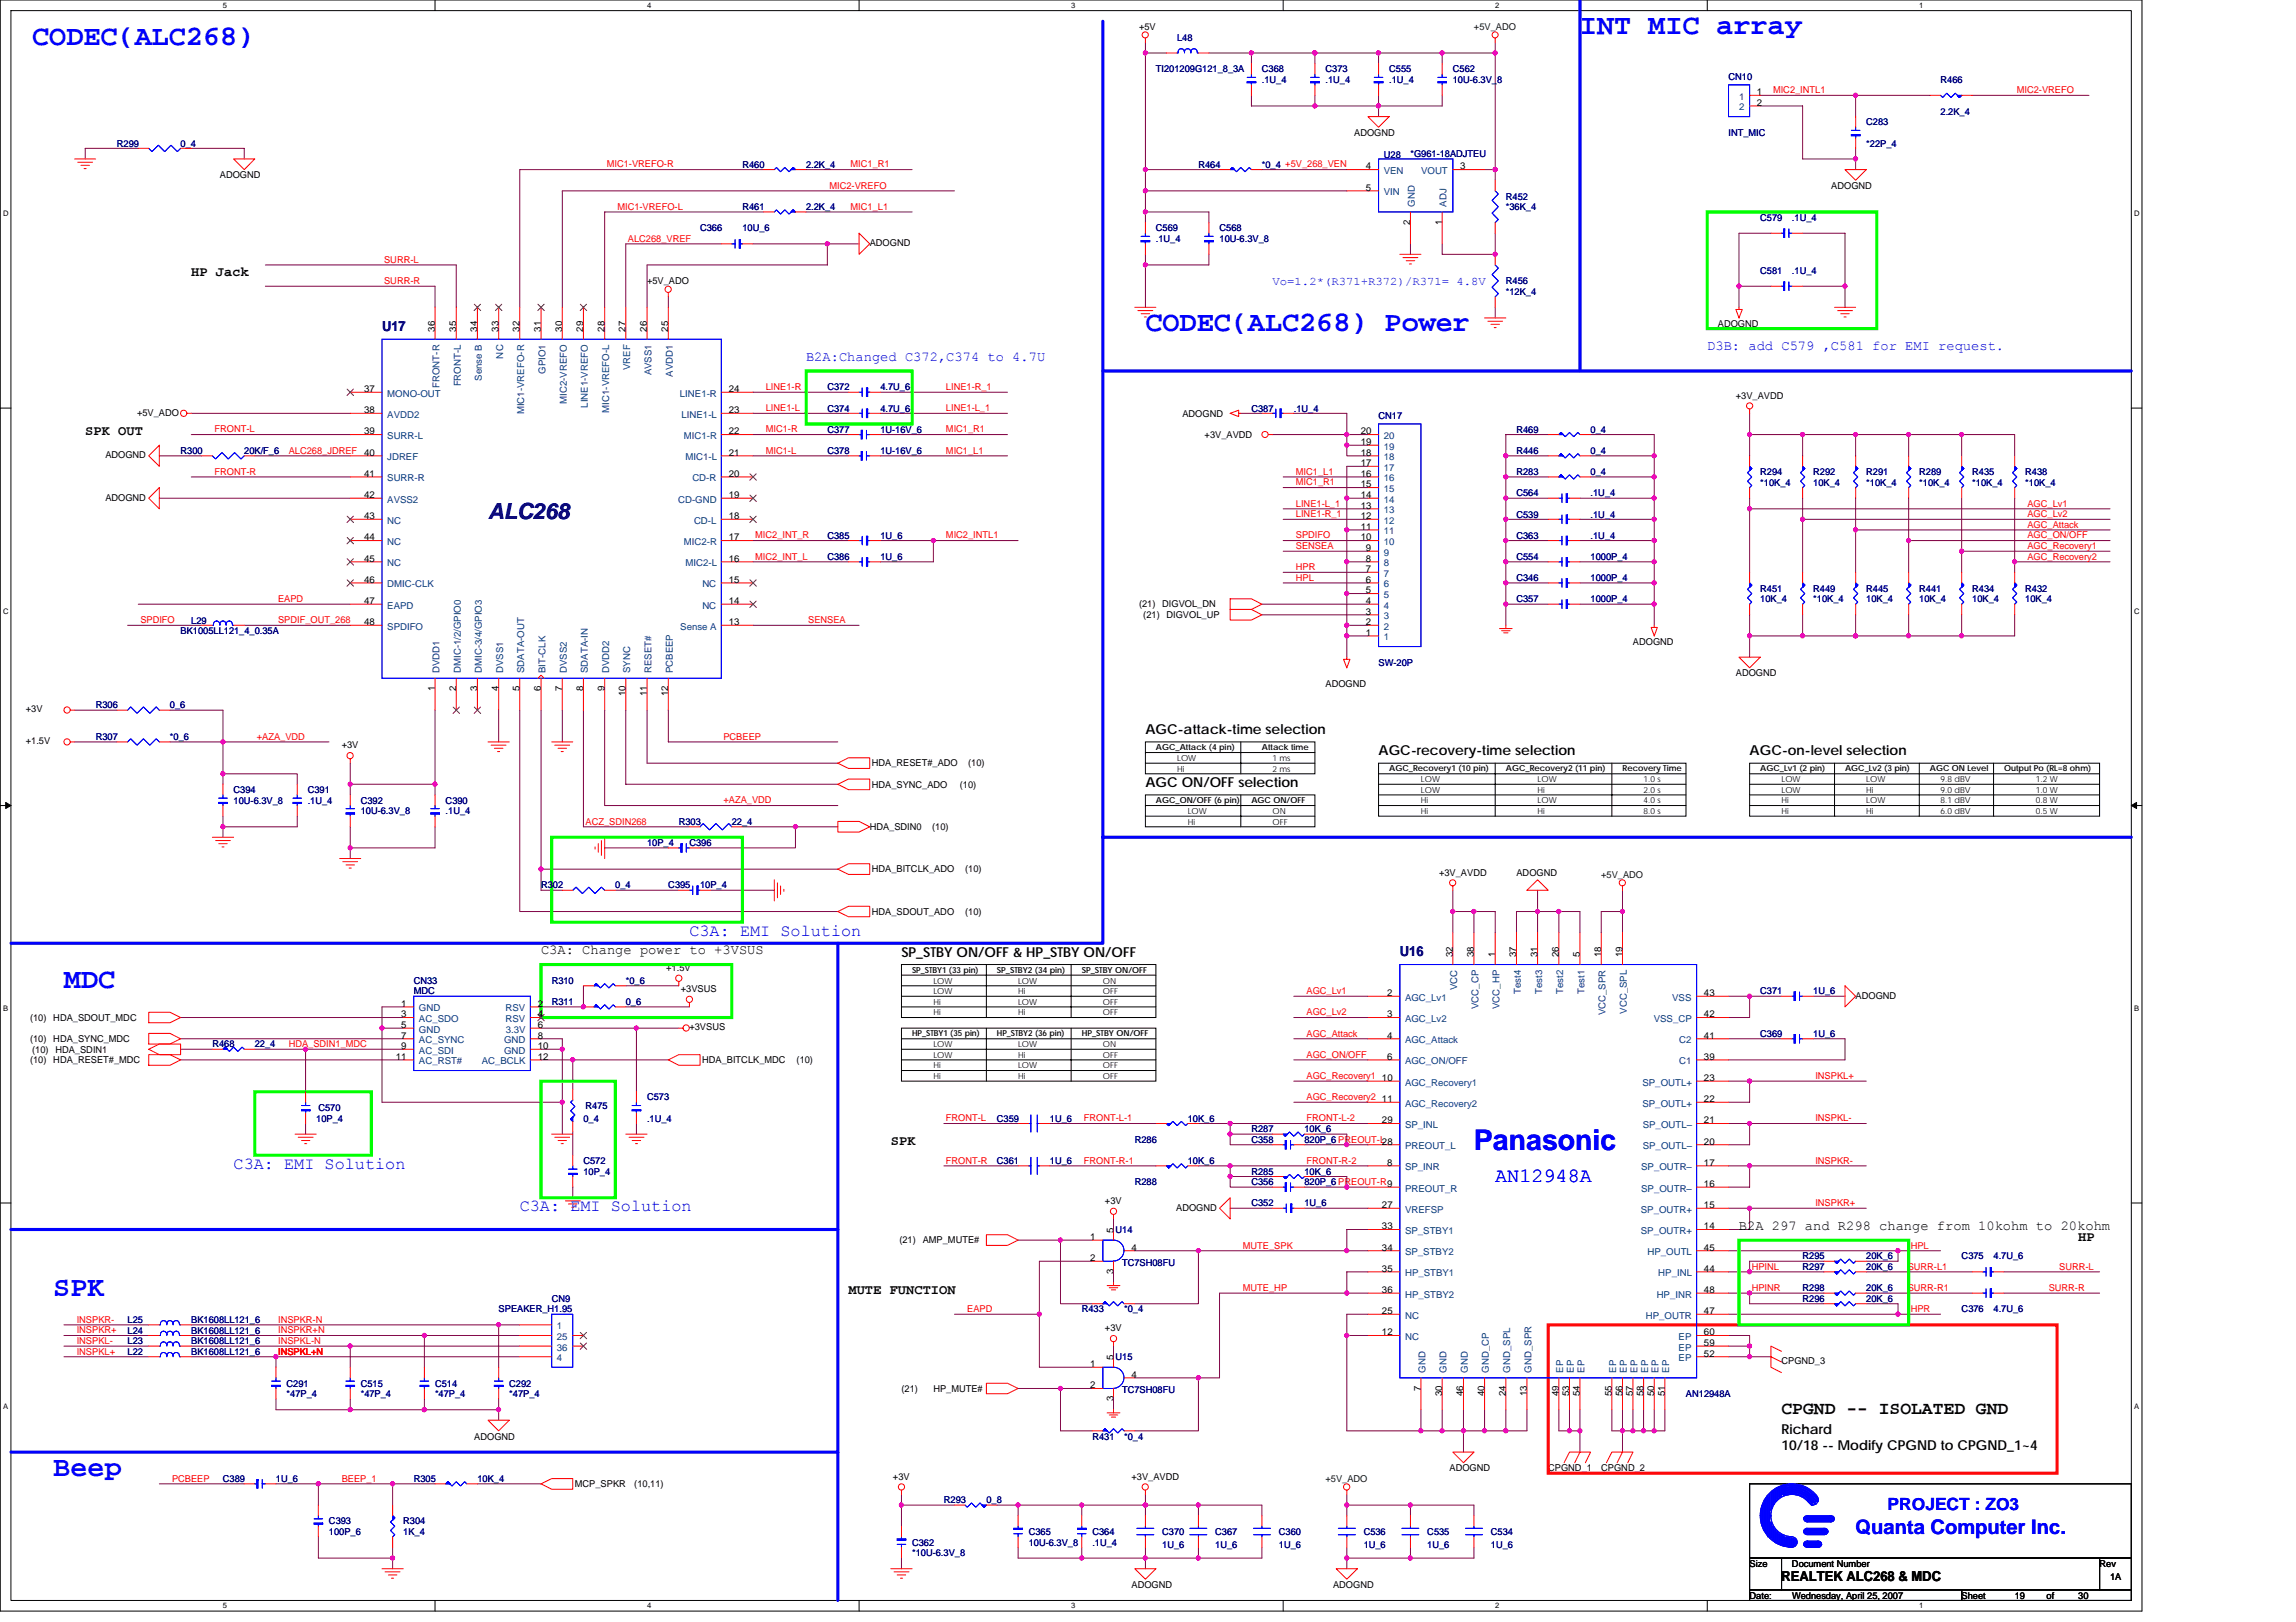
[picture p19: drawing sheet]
<svg xmlns="http://www.w3.org/2000/svg" width="297mm" height="210mm" viewBox="0 0 297 210" stroke-linecap="round" stroke-linejoin="round" font-family="sans-serif">
<defs><g id="words">
<g font-size="3.7" fill="#00f">
<text x="4.2" y="5.8">CODEC(ALC268)</text>
<text x="204.4" y="4.4">INT MIC array</text>
<text x="148.2" y="42.8">CODEC(ALC268) Power</text>
<text x="8.3" y="127.9">MDC</text>
<text x="190.7" y="148.8">Panasonic</text>
<text x="6.9" y="167.7">SPK</text>
<text x="6.9" y="191">Beep</text>
</g>
<text font-size="2.9" fill="#000080" x="63.1" y="67.1">ALC268</text>
<g font-size="2.6" fill="#00f">
<text x="193.4" y="153">AN12948A</text>
<text x="240.1" y="198.6">Quanta Computer Inc.</text>
</g>
<text font-size="2.3" x="230.5" y="183">CPGND -- ISOLATED GND</text>
<g font-size="2.2" fill="#00f">
<text x="89.2" y="121.1">C3A: EMI Solution</text>
<text x="30.2" y="151.2">C3A: EMI Solution</text>
<text x="67.2" y="156.7">C3A: EMI Solution</text>
<text x="244.2" y="195.4">PROJECT : ZO3</text>
</g>
<g font-size="1.8">
<text x="24.7" y="35.8">HP Jack</text>
<text x="11" y="56.3">SPK OUT</text>
<text x="148.2" y="95">AGC-attack-time selection</text>
<text x="148.2" y="101.9">AGC ON/OFF selection</text>
<text x="178.3" y="97.7">AGC-recovery-time selection</text>
<text x="226.4" y="97.7">AGC-on-level selection</text>
<text x="70" y="123.5">C3A: Change power to +3VSUS</text>
<text x="116.6" y="123.8">SP_STBY ON/OFF &amp; HP_STBY ON/OFF</text>
<text x="115.2" y="148.2">SPK</text>
<text x="225" y="159.1">B2A 297 and R298 change from 10kohm to 20kohm</text>
<text x="268.9" y="160.6">HP</text>
<text x="109.8" y="167.4">MUTE FUNCTION</text>
<text x="230.5" y="185.5">Richard</text>
<text x="230.5" y="187.6">10/18 -- Modify CPGND to CPGND_1~4</text>
<text x="230.5" y="204.7">REALTEK ALC268 &amp; MDC</text>
</g>
<g font-size="1.8" fill="#000080">
<text x="49.4" y="42.8">U17</text>
<text x="181.1" y="123.7">U16</text>
</g>
<g font-size="1.8" fill="#00f">
<text x="104.3" y="46.7">B2A:Changed C372,C374 to 4.7U</text>
<text x="220.9" y="45.3">D3B: add C579 ,C581 for EMI request.</text>
</g>
<text font-size="1.5" fill="#00f" x="164.6" y="36.9">Vo=1.2*(R371+R372)/R371= 4.8V</text>
<g font-size="1.2">
<text x="147.4" y="3.9">+5V</text>
<text x="175.2" y="17.6">ADOGND</text>
<text x="227.3" y="12.3">1</text>
<text x="227.3" y="13.7">2</text>
<text x="28.4" y="23.1">ADOGND</text>
<text x="176.7" y="21.9">4</text>
<text x="188.9" y="21.9">3</text>
<text x="176.7" y="24.7">5</text>
<text x="182.5" y="29.1" transform="rotate(-90 182.5 29.1)">2</text>
<text x="186.6" y="29.1" transform="rotate(-90 186.6 29.1)">1</text>
<text x="236.9" y="24.4">ADOGND</text>
<text x="112.5" y="31.9">ADOGND</text>
<text x="83.7" y="36.8">+5V_ADO</text>
<text x="56.3" y="42.9" transform="rotate(-90 56.3 42.9)">36</text>
<text x="59" y="42.9" transform="rotate(-90 59 42.9)">35</text>
<text x="61.7" y="42.9" transform="rotate(-90 61.7 42.9)">34</text>
<text x="64.5" y="42.9" transform="rotate(-90 64.5 42.9)">33</text>
<text x="67.2" y="42.9" transform="rotate(-90 67.2 42.9)">32</text>
<text x="70" y="42.9" transform="rotate(-90 70 42.9)">31</text>
<text x="72.7" y="42.9" transform="rotate(-90 72.7 42.9)">30</text>
<text x="75.5" y="42.9" transform="rotate(-90 75.5 42.9)">29</text>
<text x="78.2" y="42.9" transform="rotate(-90 78.2 42.9)">28</text>
<text x="80.9" y="42.9" transform="rotate(-90 80.9 42.9)">27</text>
<text x="83.7" y="42.9" transform="rotate(-90 83.7 42.9)">26</text>
<text x="86.4" y="42.9" transform="rotate(-90 86.4 42.9)">25</text>
<text x="222.2" y="42.3">ADOGND</text>
<text x="17.7" y="53.8">+5V_ADO</text>
<text x="47.1" y="50.7">37</text>
<text x="47.1" y="53.5">38</text>
<text x="94.3" y="50.7">24</text>
<text x="94.3" y="53.5">23</text>
<text x="153" y="53.9">ADOGND</text>
<text x="224.6" y="51.6">+3V_AVDD</text>
<text x="13.6" y="59.3">ADOGND</text>
<text x="47.1" y="56.2">39</text>
<text x="47.1" y="59">40</text>
<text x="94.3" y="59">21</text>
<text x="94.3" y="56.2">22</text>
<text x="155.8" y="56.7">+3V_AVDD</text>
<text x="176" y="59">18</text>
<text x="176" y="57.6">19</text>
<text x="176" y="56.2">20</text>
<text x="13.6" y="64.8">ADOGND</text>
<text x="47.1" y="61.7">41</text>
<text x="47.1" y="64.5">42</text>
<text x="94.3" y="64.5">19</text>
<text x="94.3" y="61.7">20</text>
<text x="176" y="65.8">13</text>
<text x="176" y="64.5">14</text>
<text x="176" y="63.1">15</text>
<text x="176" y="61.7">16</text>
<text x="176" y="60.3">17</text>
<text x="47.1" y="67.2">43</text>
<text x="47.1" y="69.9">44</text>
<text x="94.3" y="69.9">17</text>
<text x="94.3" y="67.2">18</text>
<text x="176" y="69.9">10</text>
<text x="176" y="68.6">11</text>
<text x="176" y="67.2">12</text>
<text x="176.7" y="71.3">9</text>
<text x="47.1" y="72.7">45</text>
<text x="47.1" y="75.4">46</text>
<text x="94.3" y="72.7">16</text>
<text x="94.3" y="75.4">15</text>
<text x="176.7" y="76.8">5</text>
<text x="176.7" y="75.4">6</text>
<text x="176.7" y="74">7</text>
<text x="176.7" y="72.7">8</text>
<text x="47.1" y="78.2">47</text>
<text x="47.1" y="80.9">48</text>
<text x="94.3" y="80.9">13</text>
<text x="94.3" y="78.2">14</text>
<text x="147.4" y="78.6">(21)</text>
<text x="147.9" y="80">(21)</text>
<text x="150.4" y="78.6">DIGVOL_DN</text>
<text x="150.9" y="80">DIGVOL_UP</text>
<text x="176.7" y="82.3">1</text>
<text x="176.7" y="80.9">2</text>
<text x="176.7" y="79.5">3</text>
<text x="176.7" y="78.2">4</text>
<text x="211.3" y="83.4">ADOGND</text>
<text x="56.3" y="89.4" transform="rotate(-90 56.3 89.4)">1</text>
<text x="59" y="89.4" transform="rotate(-90 59 89.4)">2</text>
<text x="61.7" y="89.4" transform="rotate(-90 61.7 89.4)">3</text>
<text x="64.5" y="89.4" transform="rotate(-90 64.5 89.4)">4</text>
<text x="67.2" y="89.4" transform="rotate(-90 67.2 89.4)">5</text>
<text x="70" y="89.4" transform="rotate(-90 70 89.4)">6</text>
<text x="72.7" y="89.4" transform="rotate(-90 72.7 89.4)">7</text>
<text x="75.5" y="89.4" transform="rotate(-90 75.5 89.4)">8</text>
<text x="78.2" y="89.4" transform="rotate(-90 78.2 89.4)">9</text>
<text x="171.5" y="88.9">ADOGND</text>
<text x="224.6" y="87.5">ADOGND</text>
<text x="3.3" y="92.2">+3V</text>
<text x="80.9" y="90.1" transform="rotate(-90 80.9 90.1)">10</text>
<text x="83.7" y="90.1" transform="rotate(-90 83.7 90.1)">11</text>
<text x="86.4" y="90.1" transform="rotate(-90 86.4 90.1)">12</text>
<text x="3.3" y="96.3">+1.5V</text>
<text x="44.2" y="96.9">+3V</text>
<text x="112.8" y="101.9">HDA_SYNC_ADO</text>
<text x="112.8" y="99.2">HDA_RESET#_ADO</text>
<text x="124.2" y="101.9">(10)</text>
<text x="125.3" y="99.2">(10)</text>
<text x="112.5" y="107.4">HDA_SDIN0</text>
<text x="120.6" y="107.4">(10)</text>
<text x="112.8" y="112.9">HDA_BITCLK_ADO</text>
<text x="124.9" y="112.9">(10)</text>
<text x="186.2" y="113.3">+3V_AVDD</text>
<text x="196.2" y="113.3">ADOGND</text>
<text x="112.8" y="118.4">HDA_SDOUT_ADO</text>
<text x="124.9" y="118.4">(10)</text>
<text x="86.2" y="125.7">+1.5V</text>
<text x="187.9" y="123.9" transform="rotate(-90 187.9 123.9)">32</text>
<text x="190.7" y="123.9" transform="rotate(-90 190.7 123.9)">38</text>
<text x="193.4" y="123.9" transform="rotate(-90 193.4 123.9)">1</text>
<text x="196.2" y="123.9" transform="rotate(-90 196.2 123.9)">37</text>
<text x="198.9" y="123.9" transform="rotate(-90 198.9 123.9)">31</text>
<text x="201.7" y="123.9" transform="rotate(-90 201.7 123.9)">26</text>
<text x="204.4" y="123.9" transform="rotate(-90 204.4 123.9)">5</text>
<text x="207.1" y="123.9" transform="rotate(-90 207.1 123.9)">18</text>
<text x="209.9" y="123.9" transform="rotate(-90 209.9 123.9)">19</text>
<text x="51.9" y="130.3">1</text>
<text x="51.9" y="131.7">3</text>
<text x="69.6" y="130.3">2</text>
<text x="69.6" y="131.7">4</text>
<text x="88.1" y="128.4">+3VSUS</text>
<text x="179.5" y="128.9">2</text>
<text x="179.5" y="131.7">3</text>
<text x="220.4" y="128.9">43</text>
<text x="220.4" y="131.7">42</text>
<text x="240.1" y="129.2">ADOGND</text>
<text x="3.9" y="132.1">(10)</text>
<text x="3.9" y="134.9">(10)</text>
<text x="3.9" y="137.6">(10)</text>
<text x="4.2" y="136.2">(10)</text>
<text x="6.9" y="132.1">HDA_SDOUT_MDC</text>
<text x="6.9" y="134.9">HDA_SYNC_MDC</text>
<text x="6.9" y="137.6">HDA_RESET#_MDC</text>
<text x="7.2" y="136.2">HDA_SDIN1</text>
<text x="51.2" y="137.1">11</text>
<text x="51.9" y="133">5</text>
<text x="51.9" y="134.4">7</text>
<text x="51.9" y="135.8">9</text>
<text x="69.6" y="134.4">8</text>
<text x="69.6" y="135.8">10</text>
<text x="69.6" y="137.1">12</text>
<text x="69.6" y="133">6</text>
<text x="89.2" y="133.3">+3VSUS</text>
<text x="90.8" y="137.6">HDA_BITCLK_MDC</text>
<text x="103.1" y="137.6">(10)</text>
<text x="179.5" y="134.4">4</text>
<text x="179.5" y="137.1">6</text>
<text x="220.4" y="137.1">39</text>
<text x="220.4" y="134.4">41</text>
<text x="178.8" y="139.9">10</text>
<text x="178.8" y="142.6">11</text>
<text x="220.4" y="142.6">22</text>
<text x="220.4" y="139.9">23</text>
<text x="178.8" y="145.4">29</text>
<text x="220.4" y="148.1">20</text>
<text x="220.4" y="145.4">21</text>
<text x="143" y="155.9">+3V</text>
<text x="179.5" y="150.9">8</text>
<text x="220.4" y="153.6">16</text>
<text x="220.4" y="150.9">17</text>
<text x="116.3" y="160.9">(21)</text>
<text x="119.4" y="160.9">AMP_MUTE#</text>
<text x="141.1" y="160.5">1</text>
<text x="144" y="159.5" transform="rotate(-90 144 159.5)">5</text>
<text x="146.4" y="161.8">4</text>
<text x="152.2" y="156.7">ADOGND</text>
<text x="178.8" y="156.3">27</text>
<text x="178.8" y="159.1">33</text>
<text x="178.8" y="161.8">34</text>
<text x="220.4" y="161.8">45</text>
<text x="220.4" y="159.1">14</text>
<text x="220.4" y="156.3">15</text>
<text x="141.1" y="163.2">2</text>
<text x="144" y="164.9" transform="rotate(-90 144 164.9)">3</text>
<text x="178.8" y="164.6">35</text>
<text x="178.8" y="167.3">36</text>
<text x="220.4" y="167.3">48</text>
<text x="220.4" y="164.6">44</text>
<text x="143" y="172.3">+3V</text>
<text x="178.8" y="172.8">12</text>
<text x="178.8" y="170.1">25</text>
<text x="220.4" y="172.8">60</text>
<text x="220.4" y="170.1">47</text>
<text x="141.1" y="176.9">1</text>
<text x="141.1" y="179.7">2</text>
<text x="144" y="176" transform="rotate(-90 144 176)">5</text>
<text x="146.4" y="178.3">4</text>
<text x="183.8" y="180" transform="rotate(-90 183.8 180)">7</text>
<text x="220.4" y="175.6">52</text>
<text x="220.4" y="174.2">59</text>
<text x="230.5" y="176.6">CPGND_3</text>
<text x="116.6" y="180.1">(21)</text>
<text x="120.8" y="180.1">HP_MUTE#</text>
<text x="144" y="181.3" transform="rotate(-90 144 181.3)">3</text>
<text x="186.6" y="180.7" transform="rotate(-90 186.6 180.7)">30</text>
<text x="189.3" y="180.7" transform="rotate(-90 189.3 180.7)">46</text>
<text x="192" y="180.7" transform="rotate(-90 192 180.7)">40</text>
<text x="194.8" y="180.7" transform="rotate(-90 194.8 180.7)">24</text>
<text x="197.5" y="180.7" transform="rotate(-90 197.5 180.7)">13</text>
<text x="201.7" y="180.7" transform="rotate(-90 201.7 180.7)">49</text>
<text x="203" y="180.7" transform="rotate(-90 203 180.7)">53</text>
<text x="204.4" y="180.7" transform="rotate(-90 204.4 180.7)">54</text>
<text x="208.5" y="180.7" transform="rotate(-90 208.5 180.7)">55</text>
<text x="209.9" y="180.7" transform="rotate(-90 209.9 180.7)">56</text>
<text x="211.2" y="180.7" transform="rotate(-90 211.2 180.7)">57</text>
<text x="212.6" y="180.7" transform="rotate(-90 212.6 180.7)">58</text>
<text x="214" y="180.7" transform="rotate(-90 214 180.7)">50</text>
<text x="215.4" y="180.7" transform="rotate(-90 215.4 180.7)">51</text>
<text x="61.4" y="186.3">ADOGND</text>
<text x="115.5" y="191.5">+3V</text>
<text x="146.4" y="191.5">+3V_AVDD</text>
<text x="187.5" y="190.4">ADOGND</text>
<text x="200.3" y="190.4">CPGND_1</text>
<text x="207.2" y="190.4">CPGND_2</text>
<text x="74.4" y="192.5">MCP_SPKR</text>
<text x="82.1" y="192.5">(10,11)</text>
<text x="226.4" y="202.8">Size</text>
<text x="231.8" y="202.8">Document Number</text>
<text x="271.6" y="202.8">Rev</text>
<text x="146.4" y="205.5">ADOGND</text>
<text x="172.5" y="205.5">ADOGND</text>
<text x="226.4" y="206.9">Date:</text>
<text x="231.8" y="206.9">Wednesday, April 25, 2007</text>
<text x="253.8" y="206.9">Sheet</text>
<text x="260.6" y="206.9">19</text>
<text x="264.8" y="206.9">of</text>
<text x="268.9" y="206.9">30</text>
<text x="273" y="204.4">1A</text>
</g>
<g font-size="1.2" fill="#000080">
<text x="152.3" y="5.2">L48</text>
<text x="149.5" y="9.4">TI201209G121_8_3A</text>
<text x="163.3" y="9.4">C368</text>
<text x="163.3" y="10.7">.1U_4</text>
<text x="171.5" y="9.4">C373</text>
<text x="171.5" y="10.7">.1U_4</text>
<text x="179.7" y="9.4">C555</text>
<text x="179.7" y="10.7">.1U_4</text>
<text x="188" y="9.4">C562</text>
<text x="188" y="10.7">10U-6.3V_8</text>
<text x="223.6" y="10.3">CN10</text>
<text x="251.1" y="10.7">R466</text>
<text x="223.6" y="17.6">INT_MIC</text>
<text x="241.4" y="16.2">C283</text>
<text x="251.1" y="14.8">2.2K_4</text>
<text x="15.1" y="19">R299</text>
<text x="23.4" y="19">0_4</text>
<text x="96.1" y="21.7">R460</text>
<text x="104.3" y="21.7">2.2K_4</text>
<text x="155" y="21.7">R464</text>
<text x="163.3" y="21.7">*0_4 +5V_268_VEN</text>
<text x="179" y="20.5">U28</text>
<text x="182.5" y="20.3">*G961-18ADJTEU</text>
<text x="241.4" y="19">*22P_4</text>
<text x="90.6" y="29.9">C366</text>
<text x="96.1" y="29.9">10U_6</text>
<text x="96.1" y="27.2">R461</text>
<text x="104.3" y="27.2">2.2K_4</text>
<text x="149.5" y="29.9">C569</text>
<text x="157.8" y="29.9">C568</text>
<text x="194.8" y="25.8">R452</text>
<text x="194.8" y="27.2">*36K_4</text>
<text x="227.7" y="28.6">C579</text>
<text x="231.8" y="28.6">.1U_4</text>
<text x="149.5" y="31.3">.1U_4</text>
<text x="157.8" y="31.3">10U-6.3V_8</text>
<text x="227.7" y="35.4">C581</text>
<text x="231.8" y="35.4">.1U_4</text>
<text x="194.8" y="36.8">R456</text>
<text x="194.8" y="38.2">*12K_4</text>
<text x="107" y="53.3">C374</text>
<text x="107" y="50.5">C372</text>
<text x="113.9" y="53.3">4.7U_6</text>
<text x="113.9" y="50.5">4.7U_6</text>
<text x="161.9" y="53.3">C387</text>
<text x="167.4" y="53.3">.1U_4</text>
<text x="23.4" y="58.7">R300</text>
<text x="31.6" y="58.7">20K/F_6</text>
<text x="107" y="56">C377</text>
<text x="107" y="58.7">C378</text>
<text x="113.9" y="56">1U-16V_6</text>
<text x="113.9" y="58.7">1U-16V_6</text>
<text x="178.3" y="54.2">CN17</text>
<text x="196.2" y="56">R469</text>
<text x="196.2" y="58.7">R446</text>
<text x="205.8" y="56">0_4</text>
<text x="205.8" y="58.7">0_4</text>
<text x="196.2" y="61.5">R283</text>
<text x="196.2" y="64.2">C564</text>
<text x="205.8" y="61.5">0_4</text>
<text x="205.8" y="64.2">.1U_4</text>
<text x="227.7" y="61.5">R294</text>
<text x="227.7" y="62.8">*10K_4</text>
<text x="234.6" y="61.5">R292</text>
<text x="234.6" y="62.8">10K_4</text>
<text x="241.4" y="61.5">R291</text>
<text x="241.4" y="62.8">*10K_4</text>
<text x="248.3" y="61.5">R289</text>
<text x="248.3" y="62.8">*10K_4</text>
<text x="255.2" y="61.5">R435</text>
<text x="255.2" y="62.8">*10K_4</text>
<text x="262" y="61.5">R438</text>
<text x="262" y="62.8">*10K_4</text>
<text x="107" y="69.7">C385</text>
<text x="113.9" y="69.7">1U_6</text>
<text x="196.2" y="67">C539</text>
<text x="196.2" y="69.7">C363</text>
<text x="205.8" y="67">.1U_4</text>
<text x="205.8" y="69.7">.1U_4</text>
<text x="107" y="72.5">C386</text>
<text x="113.9" y="72.5">1U_6</text>
<text x="196.2" y="72.5">C554</text>
<text x="196.2" y="75.2">C346</text>
<text x="196.2" y="77.9">C357</text>
<text x="205.8" y="72.5">1000P_4</text>
<text x="205.8" y="75.2">1000P_4</text>
<text x="205.8" y="77.9">1000P_4</text>
<text x="227.7" y="76.6">R451</text>
<text x="227.7" y="77.9">10K_4</text>
<text x="234.6" y="76.6">R449</text>
<text x="234.6" y="77.9">*10K_4</text>
<text x="241.4" y="76.6">R445</text>
<text x="241.4" y="77.9">10K_4</text>
<text x="248.3" y="76.6">R441</text>
<text x="248.3" y="77.9">10K_4</text>
<text x="255.2" y="76.6">R434</text>
<text x="255.2" y="77.9">10K_4</text>
<text x="262" y="76.6">R432</text>
<text x="262" y="77.9">10K_4</text>
<text x="23.4" y="82">BK1005LL121_4_0.35A</text>
<text x="24.7" y="80.7">L29</text>
<text x="178.3" y="86.2">SW-20P</text>
<text x="12.4" y="91.7">R306</text>
<text x="12.4" y="95.8">R307</text>
<text x="22" y="91.7">0_6</text>
<text x="22" y="95.8">*0_6</text>
<text x="30.2" y="102.6">C394</text>
<text x="30.2" y="104">10U-6.3V_8</text>
<text x="39.8" y="102.6">C391</text>
<text x="39.8" y="104">.1U_4</text>
<text x="46.7" y="104">C392</text>
<text x="46.7" y="105.4">10U-6.3V_8</text>
<text x="57.7" y="104">C390</text>
<text x="57.7" y="105.4">.1U_4</text>
<text x="87.8" y="106.7">R303</text>
<text x="94.7" y="106.7">22_4</text>
<text x="83.7" y="109.5">10P_4</text>
<text x="89.2" y="109.5">C396</text>
<text x="70" y="115">R302</text>
<text x="79.6" y="115">0_4</text>
<text x="86.5" y="115">C395</text>
<text x="90.6" y="115">10P_4</text>
<text x="53.5" y="127.3">CN33</text>
<text x="53.5" y="128.7">MDC</text>
<text x="71.4" y="127.3">R310</text>
<text x="71.4" y="130">R311</text>
<text x="81" y="127.3">*0_6</text>
<text x="81" y="130">0_6</text>
<text x="227.7" y="128.7">C371</text>
<text x="234.6" y="128.7">1U_6</text>
<text x="27.5" y="135.6">R468</text>
<text x="33" y="135.6">22_4</text>
<text x="227.7" y="134.2">C369</text>
<text x="234.6" y="134.2">1U_6</text>
<text x="41.2" y="143.8">C570</text>
<text x="75.8" y="143.5">R475</text>
<text x="83.7" y="142.4">C573</text>
<text x="40.9" y="145.1">10P_4</text>
<text x="75.5" y="145.1">0_4</text>
<text x="83.7" y="145.1">.1U_4</text>
<text x="129" y="145.1">C359</text>
<text x="135.8" y="145.1">1U_6</text>
<text x="146.8" y="147.9">R286</text>
<text x="153.7" y="145.1">10K_6</text>
<text x="161.9" y="146.5">R287</text>
<text x="161.9" y="147.9">C358</text>
<text x="168.8" y="146.5">10K_6</text>
<text x="168.8" y="147.9">820P_6 PREOUT-L28</text>
<text x="75.5" y="150.6">C572</text>
<text x="75.5" y="152">10P_4</text>
<text x="129" y="150.6">C361</text>
<text x="135.8" y="150.6">1U_6</text>
<text x="146.8" y="153.4">R288</text>
<text x="153.7" y="150.6">10K_6</text>
<text x="161.9" y="153.4">C356</text>
<text x="161.9" y="152">R285</text>
<text x="168.8" y="153.4">820P_6 PREOUT-R9</text>
<text x="168.8" y="152">10K_6</text>
<text x="144.3" y="159.6">U14</text>
<text x="161.9" y="156.1">C352</text>
<text x="168.8" y="156.1">1U_6</text>
<text x="145.2" y="163.8">TC7SH08FU</text>
<text x="233.2" y="163">R295</text>
<text x="233.2" y="167.1">R298</text>
<text x="233.2" y="164.3">R297</text>
<text x="241.4" y="163">20K_6</text>
<text x="241.4" y="167.1">20K_6</text>
<text x="241.4" y="164.3">20K_6</text>
<text x="253.8" y="163">C375</text>
<text x="257.9" y="163">4.7U_6</text>
<text x="16.5" y="172.6">L24</text>
<text x="16.5" y="173.9">L23</text>
<text x="16.5" y="171.2">L25</text>
<text x="24.7" y="172.6">BK1608LL121_6</text>
<text x="24.7" y="173.9">BK1608LL121_6</text>
<text x="24.7" y="171.2">BK1608LL121_6</text>
<text x="64.5" y="169.8">SPEAKER_H1.95</text>
<text x="71.4" y="168.5">CN9</text>
<text x="140" y="169.8">R433</text>
<text x="145.4" y="169.8">*0_4</text>
<text x="233.2" y="168.5">R296</text>
<text x="241.4" y="168.5">20K_6</text>
<text x="253.8" y="169.8">C376</text>
<text x="257.9" y="169.8">4.7U_6</text>
<text x="16.5" y="175.3">L22</text>
<text x="24.7" y="175.3">BK1608LL121_6</text>
<text x="37.1" y="179.4">C291</text>
<text x="46.7" y="179.4">C515</text>
<text x="56.3" y="179.4">C514</text>
<text x="65.9" y="179.4">C292</text>
<text x="144.3" y="176">U15</text>
<text x="37.1" y="180.8">*47P_4</text>
<text x="46.7" y="180.8">*47P_4</text>
<text x="56.3" y="180.8">*47P_4</text>
<text x="65.9" y="180.8">*47P_4</text>
<text x="145.2" y="180.3">TC7SH08FU</text>
<text x="218.1" y="180.8">AN12948A</text>
<text x="28.8" y="191.8">C389</text>
<text x="35.7" y="191.8">1U_6</text>
<text x="53.5" y="191.8">R305</text>
<text x="61.8" y="191.8">10K_4</text>
<text x="141.3" y="186.3">R431</text>
<text x="145.4" y="186.3">*0_4</text>
<text x="42.6" y="197.3">C393</text>
<text x="52.2" y="197.3">R304</text>
<text x="122.1" y="194.5">R293</text>
<text x="127.6" y="194.5">0_8</text>
<text x="42.6" y="198.6">100P_6</text>
<text x="52.2" y="198.6">1K_4</text>
<text x="118" y="200">C362</text>
<text x="118" y="201.4">*10U-6.3V_8</text>
<text x="133.1" y="198.6">C365</text>
<text x="133.1" y="200">10U-6.3V_8</text>
<text x="141.3" y="198.6">C364</text>
<text x="141.3" y="200">.1U_4</text>
<text x="150.4" y="198.6">C370</text>
<text x="150.4" y="200.3">1U_6</text>
<text x="157.2" y="198.6">C367</text>
<text x="157.2" y="200.3">1U_6</text>
<text x="165.5" y="198.6">C360</text>
<text x="165.5" y="200.3">1U_6</text>
<text x="176.4" y="198.6">C536</text>
<text x="176.4" y="200.3">1U_6</text>
<text x="184.7" y="198.6">C535</text>
<text x="184.7" y="200.3">1U_6</text>
<text x="192.9" y="198.6">C534</text>
<text x="192.9" y="200.3">1U_6</text>
</g>
<g font-size="1.2" fill="#004000">
<text x="190.7" y="3.9">+5V_ADO</text>
<text x="207.2" y="113.6">+5V_ADO</text>
<text x="171.5" y="191.8">+5V_ADO</text>
</g>
<g font-size="1.2" fill="#004080">
<text x="225" y="12.9">1</text>
<text x="225" y="14.3">2</text>
<text x="179" y="22.5">VEN</text>
<text x="183.9" y="22.5">VOUT</text>
<text x="179" y="25.3">VIN</text>
<text x="183" y="26.8" transform="rotate(-90 183 26.8)">GND</text>
<text x="187.2" y="26.8" transform="rotate(-90 187.2 26.8)">ADJ</text>
<text x="65.1" y="46.4" transform="rotate(-90 65.1 46.4)">NC</text>
<text x="81.5" y="47.9" transform="rotate(-90 81.5 47.9)">VREF</text>
<text x="50.1" y="51.3">MONO-OUT</text>
<text x="56.9" y="50.2" transform="rotate(-90 56.9 50.2)">FRONT-R</text>
<text x="59.6" y="50" transform="rotate(-90 59.6 50)">FRONT-L</text>
<text x="62.3" y="49.3" transform="rotate(-90 62.3 49.3)">Sense B</text>
<text x="67.8" y="53.6" transform="rotate(-90 67.8 53.6)">MIC1-VREFO-R</text>
<text x="70.6" y="48.4" transform="rotate(-90 70.6 48.4)">GPIO1</text>
<text x="73.3" y="52.3" transform="rotate(-90 73.3 52.3)">MIC2-VREFO</text>
<text x="76" y="52.8" transform="rotate(-90 76 52.8)">LINE1-VREFO</text>
<text x="78.8" y="53.4" transform="rotate(-90 78.8 53.4)">MIC1-VREFO-L</text>
<text x="84.3" y="48.6" transform="rotate(-90 84.3 48.6)">AVSS1</text>
<text x="87" y="48.7" transform="rotate(-90 87 48.7)">AVDD1</text>
<text x="88" y="51.3">LINE1-R</text>
<text x="50.1" y="54.1">AVDD2</text>
<text x="50.1" y="56.8">SURR-L</text>
<text x="50.1" y="59.6">JDREF</text>
<text x="88.2" y="54.1">LINE1-L</text>
<text x="88.5" y="56.8">MIC1-R</text>
<text x="88.7" y="59.6">MIC1-L</text>
<text x="179" y="59.6">18</text>
<text x="179" y="58.2">19</text>
<text x="179" y="56.8">20</text>
<text x="50.1" y="62.3">SURR-R</text>
<text x="50.1" y="65">AVSS2</text>
<text x="87.7" y="65">CD-GND</text>
<text x="89.6" y="62.3">CD-R</text>
<text x="179" y="65">14</text>
<text x="179" y="63.7">15</text>
<text x="179" y="62.3">16</text>
<text x="179" y="60.9">17</text>
<text x="50.1" y="67.8">NC</text>
<text x="50.1" y="70.5">NC</text>
<text x="88.5" y="70.5">MIC2-R</text>
<text x="89.8" y="67.8">CD-L</text>
<text x="179" y="71.9">9</text>
<text x="179" y="70.5">10</text>
<text x="179" y="69.2">11</text>
<text x="179" y="67.8">12</text>
<text x="179" y="66.4">13</text>
<text x="50.1" y="73.3">NC</text>
<text x="50.1" y="76">DMIC-CLK</text>
<text x="88.7" y="73.3">MIC2-L</text>
<text x="90.9" y="76">NC</text>
<text x="179" y="77.4">5</text>
<text x="179" y="76">6</text>
<text x="179" y="74.6">7</text>
<text x="179" y="73.3">8</text>
<text x="50.1" y="78.8">EAPD</text>
<text x="50.1" y="81.5">SPDIFO</text>
<text x="88" y="81.5">Sense A</text>
<text x="90.9" y="78.8">NC</text>
<text x="179" y="82.9">1</text>
<text x="179" y="81.5">2</text>
<text x="179" y="80.1">3</text>
<text x="179" y="78.8">4</text>
<text x="56.9" y="87.1" transform="rotate(-90 56.9 87.1)">DVDD1</text>
<text x="59.6" y="87.1" transform="rotate(-90 59.6 87.1)">DMIC-1/2/GPIO0</text>
<text x="62.3" y="87.1" transform="rotate(-90 62.3 87.1)">DMIC-3/4/GPIO3</text>
<text x="65.1" y="87.1" transform="rotate(-90 65.1 87.1)">DVSS1</text>
<text x="67.8" y="87.1" transform="rotate(-90 67.8 87.1)">SDATA-OUT</text>
<text x="70.6" y="87.1" transform="rotate(-90 70.6 87.1)">BIT-CLK</text>
<text x="73.3" y="87.1" transform="rotate(-90 73.3 87.1)">DVSS2</text>
<text x="76" y="87.1" transform="rotate(-90 76 87.1)">SDATA-IN</text>
<text x="78.8" y="87.1" transform="rotate(-90 78.8 87.1)">DVDD2</text>
<text x="81.5" y="87.1" transform="rotate(-90 81.5 87.1)">SYNC</text>
<text x="84.3" y="87.1" transform="rotate(-90 84.3 87.1)">RESET#</text>
<text x="87" y="87.1" transform="rotate(-90 87 87.1)">PCBEEP</text>
<text x="54.2" y="130.9">GND</text>
<text x="65.4" y="130.9">RSV</text>
<text x="181.8" y="129.5">AGC_Lv1</text>
<text x="188.5" y="128.1" transform="rotate(-90 188.5 128.1)">VCC</text>
<text x="191.3" y="130.6" transform="rotate(-90 191.3 130.6)">VCC_CP</text>
<text x="194" y="130.6" transform="rotate(-90 194 130.6)">VCC_HP</text>
<text x="196.8" y="128.6" transform="rotate(-90 196.8 128.6)">Test4</text>
<text x="199.5" y="128.6" transform="rotate(-90 199.5 128.6)">Test3</text>
<text x="202.2" y="128.6" transform="rotate(-90 202.2 128.6)">Test2</text>
<text x="205" y="128.6" transform="rotate(-90 205 128.6)">Test1</text>
<text x="207.7" y="131.4" transform="rotate(-90 207.7 131.4)">VCC_SPR</text>
<text x="210.5" y="131.2" transform="rotate(-90 210.5 131.2)">VCC_SPL</text>
<text x="216.3" y="129.5">VSS</text>
<text x="54.2" y="132.2">AC_SDO</text>
<text x="54.2" y="133.6">GND</text>
<text x="54.2" y="135">AC_SYNC</text>
<text x="54.2" y="136.4">AC_SDI</text>
<text x="54.2" y="137.7">AC_RST#</text>
<text x="62.3" y="137.7">AC_BCLK</text>
<text x="65.2" y="135">GND</text>
<text x="65.2" y="136.4">GND</text>
<text x="65.4" y="132.2">RSV</text>
<text x="65.4" y="133.6">3.3V</text>
<text x="181.8" y="132.2">AGC_Lv2</text>
<text x="181.8" y="135">AGC_Attack</text>
<text x="181.8" y="137.7">AGC_ON/OFF</text>
<text x="213.9" y="132.2">VSS_CP</text>
<text x="217.3" y="137.7">C1</text>
<text x="217.3" y="135">C2</text>
<text x="181.8" y="140.5">AGC_Recovery1</text>
<text x="181.8" y="143.2">AGC_Recovery2</text>
<text x="212.5" y="143.2">SP_OUTL+</text>
<text x="212.5" y="140.5">SP_OUTL+</text>
<text x="181.8" y="148.7">PREOUT_L</text>
<text x="181.8" y="146">SP_INL</text>
<text x="212.5" y="148.7">SP_OUTL–</text>
<text x="212.5" y="146">SP_OUTL–</text>
<text x="181.8" y="151.4">SP_INR</text>
<text x="181.8" y="154.2">PREOUT_R</text>
<text x="212.3" y="154.2">SP_OUTR–</text>
<text x="212.3" y="151.4">SP_OUTR–</text>
<text x="181.8" y="156.9">VREFSP</text>
<text x="181.8" y="159.7">SP_STBY1</text>
<text x="212.3" y="159.7">SP_OUTR+</text>
<text x="212.3" y="156.9">SP_OUTR+</text>
<text x="181.8" y="162.4">SP_STBY2</text>
<text x="181.8" y="165.2">HP_STBY1</text>
<text x="181.8" y="167.9">HP_STBY2</text>
<text x="213.1" y="162.4">HP_OUTL</text>
<text x="214.3" y="167.9">HP_INR</text>
<text x="214.5" y="165.2">HP_INL</text>
<text x="72" y="172">1</text>
<text x="72" y="173.4">25</text>
<text x="181.8" y="173.4">NC</text>
<text x="181.8" y="170.6">NC</text>
<text x="212.9" y="170.6">HP_OUTR</text>
<text x="217.2" y="173.4">EP</text>
<text x="72" y="174.8">36</text>
<text x="72" y="176.1">4</text>
<text x="184.4" y="177.6" transform="rotate(-90 184.4 177.6)">GND</text>
<text x="187.2" y="177.6" transform="rotate(-90 187.2 177.6)">GND</text>
<text x="189.9" y="177.6" transform="rotate(-90 189.9 177.6)">GND</text>
<text x="192.6" y="177.6" transform="rotate(-90 192.6 177.6)">GND_CP</text>
<text x="195.4" y="177.6" transform="rotate(-90 195.4 177.6)">GND_SPL</text>
<text x="198.1" y="177.6" transform="rotate(-90 198.1 177.6)">GND_SPR</text>
<text x="202.2" y="177.6" transform="rotate(-90 202.2 177.6)">EP</text>
<text x="203.6" y="177.6" transform="rotate(-90 203.6 177.6)">EP</text>
<text x="205" y="177.6" transform="rotate(-90 205 177.6)">EP</text>
<text x="209.1" y="177.6" transform="rotate(-90 209.1 177.6)">EP</text>
<text x="210.5" y="177.6" transform="rotate(-90 210.5 177.6)">EP</text>
<text x="211.8" y="177.6" transform="rotate(-90 211.8 177.6)">EP</text>
<text x="213.2" y="177.6" transform="rotate(-90 213.2 177.6)">EP</text>
<text x="214.6" y="177.6" transform="rotate(-90 214.6 177.6)">EP</text>
<text x="216" y="177.6" transform="rotate(-90 216 177.6)">EP</text>
<text x="217.2" y="176.1">EP</text>
<text x="217.2" y="174.8">EP</text>
</g>
<g font-size="1.2" fill="#f00">
<text x="229.4" y="12.1">MIC2_INTL1</text>
<text x="260.9" y="12.1">MIC2-VREFO</text>
<text x="78.5" y="21.7">MIC1-VREFO-R</text>
<text x="110" y="21.7">MIC1_R1</text>
<text x="79.9" y="27.2">MIC1-VREFO-L</text>
<text x="107.3" y="24.4">MIC2-VREFO</text>
<text x="110" y="27.2">MIC1_L1</text>
<text x="49.7" y="34">SURR-L</text>
<text x="81.2" y="31.3">ALC268_VREF</text>
<text x="49.7" y="36.8">SURR-R</text>
<text x="99.1" y="53.2">LINE1-L</text>
<text x="99.1" y="50.5">LINE1-R</text>
<text x="122.4" y="50.5">LINE1-R_1</text>
<text x="122.4" y="53.2">LINE1-L_1</text>
<text x="27.7" y="56">FRONT-L</text>
<text x="37.4" y="58.7">ALC268_JDREF</text>
<text x="99.1" y="56">MIC1-R</text>
<text x="99.1" y="58.7">MIC1-L</text>
<text x="122.4" y="56">MIC1_R1</text>
<text x="122.4" y="58.7">MIC1_L1</text>
<text x="27.7" y="61.4">FRONT-R</text>
<text x="167.7" y="65.6">LINE1-L_1</text>
<text x="167.7" y="62.8">MIC1_R1</text>
<text x="167.7" y="61.4">MIC1_L1</text>
<text x="262.3" y="65.6">AGC_Lv1</text>
<text x="97.7" y="69.7">MIC2_INT_R</text>
<text x="122.4" y="69.7">MIC2_INTL1</text>
<text x="167.7" y="66.9">LINE1-R_1</text>
<text x="167.7" y="69.7">SPDIFO</text>
<text x="167.7" y="71.1">SENSEA</text>
<text x="262.3" y="68.3">AGC_Attack</text>
<text x="262.3" y="69.7">AGC_ON/OFF</text>
<text x="262.3" y="66.9">AGC_Lv2</text>
<text x="262.3" y="71.1">AGC_Recovery1</text>
<text x="36" y="77.9">EAPD</text>
<text x="97.7" y="72.4">MIC2_INT_L</text>
<text x="167.7" y="75.2">HPL</text>
<text x="167.7" y="73.8">HPR</text>
<text x="262.3" y="72.4">AGC_Recovery2</text>
<text x="18.2" y="80.6">SPDIFO</text>
<text x="36" y="80.6">SPDIF_OUT_268</text>
<text x="104.6" y="80.6">SENSEA</text>
<text x="33.2" y="95.7">+AZA_VDD</text>
<text x="93.6" y="95.7">PCBEEP</text>
<text x="75.8" y="106.7">ACZ_SDIN268</text>
<text x="93.6" y="104">+AZA_VDD</text>
<text x="169" y="128.7">AGC_Lv1</text>
<text x="169" y="131.4">AGC_Lv2</text>
<text x="37.4" y="135.5">HDA_SDIN1_MDC</text>
<text x="169" y="134.2">AGC_Attack</text>
<text x="169" y="136.9">AGC_ON/OFF</text>
<text x="169" y="139.6">AGC_Recovery1</text>
<text x="169" y="142.4">AGC_Recovery2</text>
<text x="234.9" y="139.6">INSPKL+</text>
<text x="122.4" y="145.1">FRONT-L</text>
<text x="140.2" y="145.1">FRONT-L-1</text>
<text x="169" y="145.1">FRONT-L-2</text>
<text x="234.9" y="145.1">INSPKL-</text>
<text x="122.4" y="150.6">FRONT-R</text>
<text x="140.2" y="150.6">FRONT-R-1</text>
<text x="169" y="150.6">FRONT-R-2</text>
<text x="234.9" y="150.6">INSPKR-</text>
<text x="160.8" y="161.6">MUTE_SPK</text>
<text x="234.9" y="156.1">INSPKR+</text>
<text x="247.2" y="161.6">HPL</text>
<text x="160.8" y="167.1">MUTE_HP</text>
<text x="226.6" y="167.1">HPINR</text>
<text x="226.6" y="164.3">HPINL</text>
<text x="246.8" y="164.3">SURR-L1</text>
<text x="246.8" y="167.1">SURR-R1</text>
<text x="265" y="167.1">SURR-R</text>
<text x="266.4" y="164.3">SURR-L</text>
<text x="9.9" y="171.2">INSPKR-</text>
<text x="9.9" y="172.6">INSPKR+</text>
<text x="9.9" y="173.9">INSPKL-</text>
<text x="36" y="173.9">INSPKL-N</text>
<text x="36" y="172.6">INSPKR+N</text>
<text x="36" y="171.2">INSPKR-N</text>
<text x="125.1" y="169.8">EAPD</text>
<text x="247.2" y="169.8">HPR</text>
<text x="9.9" y="175.3">INSPKL+</text>
<text x="36" y="175.3">INSPKL+N</text>
<text x="22.3" y="191.7">PCBEEP</text>
<text x="44.2" y="191.7">BEEP_1</text>
</g>
<g font-size="1.1">
<text x="149.5" y="97.1">AGC_Attack (4 pin)</text>
<text x="152.3" y="98.5">LOW</text>
<text x="152.3" y="99.9">Hi</text>
<text x="163.3" y="97.1">Attack time</text>
<text x="164.6" y="98.5">1 ms</text>
<text x="164.6" y="99.9">2 ms</text>
<text x="179.7" y="99.8">AGC_Recovery1 (10 pin)</text>
<text x="183.8" y="101.2">LOW</text>
<text x="194.8" y="99.8">AGC_Recovery2 (11 pin)</text>
<text x="198.9" y="101.2">LOW</text>
<text x="209.9" y="99.8">Recovery Time</text>
<text x="212.6" y="101.2">1.0 s</text>
<text x="227.7" y="99.8">AGC_Lv1 (2 pin)</text>
<text x="230.5" y="101.2">LOW</text>
<text x="238.7" y="99.8">AGC_Lv2 (3 pin)</text>
<text x="241.4" y="101.2">LOW</text>
<text x="249.7" y="99.8">AGC ON Level</text>
<text x="251.1" y="101.2">9.8 dBV</text>
<text x="259.3" y="99.8">Output Po (RL=8 ohm)</text>
<text x="263.4" y="101.2">1.2 W</text>
<text x="149.5" y="103.9">AGC_ON/OFF (6 pin)</text>
<text x="153.7" y="105.3">LOW</text>
<text x="153.7" y="106.7">Hi</text>
<text x="161.9" y="103.9">AGC ON/OFF</text>
<text x="164.6" y="105.3">ON</text>
<text x="164.6" y="106.7">OFF</text>
<text x="183.8" y="102.6">LOW</text>
<text x="183.8" y="104">Hi</text>
<text x="183.8" y="105.3">Hi</text>
<text x="198.9" y="105.3">Hi</text>
<text x="198.9" y="104">LOW</text>
<text x="198.9" y="102.6">Hi</text>
<text x="212.6" y="102.6">2.0 s</text>
<text x="212.6" y="104">4.0 s</text>
<text x="212.6" y="105.3">8.0 s</text>
<text x="230.5" y="102.6">LOW</text>
<text x="230.5" y="105.3">Hi</text>
<text x="230.5" y="104">Hi</text>
<text x="241.4" y="102.6">Hi</text>
<text x="241.4" y="104">LOW</text>
<text x="241.4" y="105.3">Hi</text>
<text x="251.1" y="102.6">9.0 dBV</text>
<text x="251.1" y="104">8.1 dBV</text>
<text x="251.1" y="105.3">6.0 dBV</text>
<text x="263.4" y="102.6">1.0 W</text>
<text x="263.4" y="104">0.8 W</text>
<text x="263.4" y="105.3">0.5 W</text>
<text x="118" y="125.9">SP_STBY1 (33 pin)</text>
<text x="129" y="125.9">SP_STBY2 (34 pin)</text>
<text x="140" y="125.9">SP_STBY ON/OFF</text>
<text x="120.8" y="127.3">LOW</text>
<text x="120.8" y="128.7">LOW</text>
<text x="120.8" y="130">Hi</text>
<text x="120.8" y="131.4">Hi</text>
<text x="131.7" y="131.4">Hi</text>
<text x="131.7" y="127.3">LOW</text>
<text x="131.7" y="130">LOW</text>
<text x="131.7" y="128.7">Hi</text>
<text x="142.7" y="127.3">ON</text>
<text x="142.7" y="128.7">OFF</text>
<text x="142.7" y="130">OFF</text>
<text x="142.7" y="131.4">OFF</text>
<text x="118" y="134.1">HP_STBY1 (35 pin)</text>
<text x="120.8" y="135.5">LOW</text>
<text x="120.8" y="136.9">LOW</text>
<text x="129" y="134.1">HP_STBY2 (36 pin)</text>
<text x="131.7" y="135.5">LOW</text>
<text x="131.7" y="136.9">Hi</text>
<text x="140" y="134.1">HP_STBY ON/OFF</text>
<text x="142.7" y="135.5">ON</text>
<text x="142.7" y="136.9">OFF</text>
<text x="120.8" y="138.3">Hi</text>
<text x="120.8" y="139.6">Hi</text>
<text x="131.7" y="139.6">Hi</text>
<text x="131.7" y="138.3">LOW</text>
<text x="142.7" y="138.3">OFF</text>
<text x="142.7" y="139.6">OFF</text>
</g>
<g font-size="1">
<text x="28.8" y="1">5</text>
<text x="83.7" y="1">4</text>
<text x="138.6" y="1">3</text>
<text x="193.4" y="1">2</text>
<text x="248.3" y="1">1</text>
<text x=".4" y="28">D</text>
<text x="276.1" y="28">D</text>
<text x=".4" y="79.4">C</text>
<text x="276.1" y="79.4">C</text>
<text x=".4" y="130.9">B</text>
<text x="276.1" y="130.9">B</text>
<text x=".4" y="182.3">A</text>
<text x="276.1" y="182.3">A</text>
<text x="28.8" y="208.2">5</text>
<text x="83.7" y="208.2">4</text>
<text x="138.6" y="208.2">3</text>
<text x="193.4" y="208.2">2</text>
<text x="248.3" y="208.2">1</text>
</g>
</g></defs>
<path d="M0 0h277.1v208.5h-277.1zM1.4 1.4h274.3v205.7h-274.3z" fill="none" stroke="#000" stroke-width=".13"/>
<g fill="#fff">
<path d="M28.8 .1h.6v1.1h-.6z"/>
<path d="M28.8 207.3h.6v1.1h-.6z"/>
</g>
<path d="M56.3 0v1.4M56.3 207.1v1.4" fill="none" stroke="#000" stroke-width=".13"/>
<g fill="#fff">
<path d="M83.7 .1h.6v1.1h-.6z"/>
<path d="M83.7 207.3h.6v1.1h-.6z"/>
</g>
<path d="M111.1 0v1.4M111.1 207.1v1.4" fill="none" stroke="#000" stroke-width=".13"/>
<g fill="#fff">
<path d="M138.6 .1h.5v1.1h-.5z"/>
<path d="M138.6 207.3h.5v1.1h-.5z"/>
</g>
<path d="M166 0v1.4M166 207.1v1.4" fill="none" stroke="#000" stroke-width=".13"/>
<g fill="#fff">
<path d="M193.4 .1h.6v1.1h-.6z"/>
<path d="M193.4 207.3h.6v1.1h-.6z"/>
</g>
<path d="M220.9 0v1.4M220.9 207.1v1.4" fill="none" stroke="#000" stroke-width=".13"/>
<g fill="#fff">
<path d="M248.3 .1h.6v1.1h-.6z"/>
<path d="M248.3 207.3h.6v1.1h-.6z"/>
<path d="M.4 27.1h.7v1.1h-.7z"/>
<path d="M276.1 27.1h.7v1.1h-.7z"/>
<path d="M.4 78.5h.7v1.1h-.7z"/>
<path d="M276.1 78.5h.7v1.1h-.7z"/>
</g>
<path d="M0 52.8h1.4M275.7 52.8h1.4" fill="none" stroke="#000" stroke-width=".13"/>
<g fill="#fff">
<path d="M.4 130h.7v1.1h-.7z"/>
<path d="M276.1 130h.7v1.1h-.7z"/>
</g>
<path d="M0 104.2h1.4M275.7 104.2h1.4" fill="none" stroke="#000" stroke-width=".13"/>
<path d="M.7 103.8l.7 .4-.7 .4zM275.7 104.2l.7-.4v.8z" fill="#000" stroke="#000" stroke-width=".13"/>
<g fill="#fff">
<path d="M.4 181.4h.7v1.1h-.7z"/>
<path d="M276.1 181.4h.7v1.1h-.7z"/>
</g>
<g fill="none" stroke="#000" stroke-width=".13">
<path d="M148.2 96h21.9v4.1h-21.9zM148.2 97.4h21.9M148.2 98.8h21.9M160.5 96v4.1M178.3 98.8h39.8v6.8h-39.8zM193.4 98.8v6.8M208.5 98.8v6.8M226.4 98.8h45.2v6.8h-45.2zM237.3 98.8v6.8M248.3 98.8v6.8M257.9 98.8v6.8M148.2 102.9h21.9v4.1h-21.9z"/>
<path d="M148.2 104.2h21.9M148.2 105.6h21.9M160.5 102.9v4.1M178.3 101.5h39.8M178.3 100.1h39.8M178.3 104.2h39.8M178.3 102.9h39.8M226.4 101.5h45.2M226.4 100.1h45.2M226.4 104.2h45.2M226.4 102.9h45.2M116.6 133.1h32.9v6.8h-32.9z"/>
<path d="M116.6 124.8h32.9v6.9h-32.9zM116.6 134.4h32.9M116.6 135.8h32.9M116.6 137.2h32.9M116.6 138.5h32.9M116.6 126.2h32.9M116.6 127.6h32.9M116.6 128.9h32.9M116.6 130.3h32.9M127.6 124.8v6.9M127.6 133.1v6.8M138.6 124.8v6.9"/>
<path d="M138.6 133.1v6.8M0 155.7h1.4M275.7 155.7h1.4M226.4 192h49.3v9.6h-49.3zM226.4 201.6h4.1v4.1h-4.1zM226.4 205.7h27.4v1.4h-27.4zM230.5 201.6h41.1v4.1h-41.1zM253.8 205.7h21.9v1.4h-21.9zM271.6 201.6h4.1v4.1h-4.1z"/>
</g>
<g fill="none" stroke="#800040" stroke-width=".13">
<path d="M17.9 19.2h-6.9v1.4M24.7 19.2h6.9v1.4M148.2 5.5v1.4h2.7M148.2 6.9v21.9M156.4 6.9h5.5M161.9 6.9h8.2v1.3M161.9 12.3v1.4h24.7v-1.4M161.9 6.9v1.3M170.1 6.9h8.2v1.3M170.1 12.3v1.4M178.3 6.9h15.1M178.3 12.3v2.8"/>
<path d="M186.6 6.9v1.3M193.4 5.5v17.8M227.7 13.7h5.5v6.9h6.9M227.7 12.3h22M240.1 12.3v2.8M240.1 19.2v2.7M255.2 12.3h15.1M34.3 37h22v2.8M34.3 34.3h24.7v5.5M86.5 38.4v1.4M93.3 31.6h-12.3v8.2M97.4 31.6h13.7"/>
<path d="M98.8 27.4h-20.6v12.4M98.8 21.9h-31.6v17.9M104.3 27.4h13.7M104.3 21.9h13.7M107 31.6v2.7h-23.3v5.5M123.5 24.7h-50.8v15.1M148.2 24.7h26M148.2 27.4h8.2v1.4M148.2 21.9h9.6M148.2 32.9v6.9M156.4 32.9v1.4h-8.2M163.3 21.9h10.9"/>
<path d="M182.5 31.6v1.3M192.1 21.9h1.3M193.4 30.2v2.7h-6.8v-1.3M193.4 39.8v1.3M225 37h4.1M229.1 30.2h-4.1v9.6M233.2 30.2h5.5v6.8h-5.5M238.7 37v2.8M20.6 59h5.5M24.7 53.5h20.6M24.7 56.2h20.6M33 59h12.3"/>
<path d="M97.4 53.5h12.4M97.4 59h12.4M97.4 56.2h12.4M97.4 50.8h12.4M113.9 53.5h16.4M113.9 59h16.4M113.9 56.2h16.4M113.9 50.8h16.4M160.5 53.5h2.8M164.6 56.2h12.4M167.4 53.5h6.8v4.1M174.2 57.6v1.4h2.8"/>
<path d="M174.2 57.6h2.8M194.8 59h5.5M200.3 56.2h-5.5v24.7M205.8 59h8.2M205.8 56.2h8.2v24.7M226.4 56.2h34.2v2.8M226.4 53.5v5.5M233.2 56.2v2.8M240.1 56.2v2.8M246.9 56.2v2.8M253.8 56.2v2.8M17.9 78.2h27.4"/>
<path d="M20.6 64.5h24.7M24.7 61.7h20.6M97.4 72.7h12.4M97.4 70h12.4M113.9 70h6.9v2.7h-6.9M120.8 70h10.9M163.3 78.2h13.7M163.3 79.6h13.7M166 70h11M166 65.8h11M166 67.2h11M166 71.3h11"/>
<path d="M166 61.7h11M166 75.4h11M166 74.1h11M166 63.1h11M174.2 64.5h2.8M174.2 72.7h2.8M174.2 68.6h2.8M174.2 76.8h2.8M177 60.3h-2.8v24.7M194.8 64.5h5.5M194.8 78.2h5.5M194.8 72.7h5.5"/>
<path d="M194.8 70h5.5M194.8 67.2h5.5M194.8 61.7h5.5M194.8 75.4h5.5M204.4 64.5h9.6M204.4 78.2h9.6M204.4 72.7h9.6M204.4 70h9.6M204.4 67.2h9.6M204.4 75.4h9.6M205.8 61.7h8.2M226.4 64.5v9.6"/>
<path d="M226.4 79.6v5.4M226.4 65.8h46.6M233.2 64.5v9.6M233.2 79.6v2.7M233.2 67.2h39.8M240.1 68.6h32.9M240.1 64.5v9.6M240.1 79.6v2.7M246.9 70h26.1M246.9 64.5v9.6M246.9 79.6v2.7M253.8 64.5v9.6"/>
<path d="M253.8 79.6v2.7M253.8 71.3h19.2M260.6 72.7h12.4M260.6 79.6v2.7h-34.2M260.6 64.5v9.6M9.6 96h5.5M9.6 91.9h5.5M16.5 80.9h9.6M22 96h20.6M22 91.9h6.8v9.6M31.6 80.9h13.7M45.3 98.8v4.1"/>
<path d="M56.3 91.9v11M64.5 91.9v4.1M67.2 91.9v26.1h41.2M70 91.9v23.3h2.7M72.7 91.9v4.1M75.5 91.9v15.1h13.7M78.2 91.9v12.3h30.2M81 91.9v9.6h27.4M83.7 91.9v6.9h24.7M86.5 91.9v4.1h21.9M97.4 80.9h13.7M174.2 80.9h2.8"/>
<path d="M174.2 82.3h2.8M28.8 100.1h9.7v1.4M28.8 105.6v2.8M38.5 105.6v1.4h-9.7M45.3 107v2.7h11v-2.7M45.3 101.5h11M45.3 109.7v1.4M70 112.5h38.4M78.2 109.7h8.3M79.6 115.2h8.2M91.9 115.2h8.3M96.1 107h6.8v2.7h-12.3"/>
<path d="M102.9 107h5.5M188 118h5.4v2.7M188 115.2v5.5M190.7 118v2.7M198.9 115.2v5.5M201.7 118v2.7M209.9 118h-2.7v2.7M209.9 115.2v5.5M23.4 134.4h28.8M23.4 137.2h28.8M23.4 131.7h28.8M23.4 135.8h4.1"/>
<path d="M33 135.8h6.5v5.5M39.5 135.8h12.7M49.4 133.1h2.8M52.2 130.3h-2.8v12.3h23.3M70 137.2h4.1v3.8M70 134.4h2.7v12.4M70 135.8h2.7M70 133.1h17.8M74.1 137.2h12.4M75.5 127.6v2.7h-5.5M81 130.3h8.2M81 127.6h6.8"/>
<path d="M82.3 133.1v8.2M167.4 134.4h9.6M167.4 137.2h9.6M167.4 139.9h9.6M167.4 128.9h9.6M167.4 131.7h9.6M196.2 120.7v-2.7h8.2v2.7M223.6 139.9h2.8v2.7h-2.8M223.6 134.4h6.9M223.6 128.9h6.9M226.4 139.9h15M226.4 128.9v2.8h-2.8"/>
<path d="M234.6 134.4h4.1v2.8h-15.1M234.6 128.9h4.1M39.5 145.4v1.4M74.1 146.5v3M74.1 153.6v1.4M82.3 145.4v1.4M122.1 150.9h9.6M122.1 145.4h9.6M135.8 150.9h13.7M135.8 145.4h13.7M144.1 157.7v1.4M155 145.4h4.1v1.4"/>
<path d="M155 150.9h4.1v1.4M159.1 152.3v1.3h5.5M159.1 146.8v1.3h5.5M159.1 146.8h5.5M159.1 152.3h5.5M159.1 150.9h17.9M159.1 145.4h17.9M159.1 156.4h5.5M167.4 142.6h9.6M168.8 148.1h8.2M168.8 153.6h8.2M168.8 156.4h8.2"/>
<path d="M170.1 146.8h4.1v1.3M170.1 152.3h4.1v1.3M177 159.1h-2.8v2.8M223.6 156.4h2.8v2.7h-2.8M223.6 145.4h2.8v2.7h-2.8M223.6 150.9h2.8v2.7h-2.8M226.4 150.9h15M226.4 145.4h15M226.4 156.4h15M8.3 172.8h10.9M8.3 171.4h10.9M8.3 175.6h10.9"/>
<path d="M8.3 174.2h10.9M24.7 175.6h11v1.3M24.7 174.2h20.6v2.7M24.7 172.8h30.2v4.1M24.7 171.4h39.8v5.5M35.7 175.6h31.5M45.3 174.2h21.9M54.9 172.8h12.3M64.5 171.4h2.7M123.5 170.1h11M131.7 160.5h5.5v8.2h4.1M131.7 179.7h5.5v5.5h4.1"/>
<path d="M137.2 160.5h4.1M137.2 179.7h4.1M141.3 163.2h-6.8v13.7h6.8M144.1 164.6v1.4M144.1 174.2v1.4M146.8 161.9h8.2v6.8h-8.2M155 178.3v6.9h-8.2M155 161.9h22M174.2 172.8h2.8M177 164.6h-2.8v2.7M177 170.1h-2.8v15.1h23.3v-2.8M177 167.3h-19.2v11h-11"/>
<path d="M223.6 172.8h2.8v1.4h-2.8M223.6 167.3h12.4M223.6 164.6h12.4M223.6 170.1h27.5M223.6 161.9h27.5M223.6 175.6h5.5M226.4 167.3v1.4h9.6M226.4 174.2v1.4M236 163.2h-9.6v1.4M241.4 167.3h13.8M241.4 164.6h13.8M241.4 168.7h4.2v1.4"/>
<path d="M245.6 161.9v1.3h-4.2M259.3 167.3h12.3M259.3 164.6h12.3M20.6 192h11M35.7 192h5.5M35.7 181.1v1.3h28.8M41.2 192h9.6v2.8M41.2 198.9v2.7h9.6M41.2 192v2.8M45.3 181.1v1.3M50.8 192h5.5M54.9 181.1v1.3"/>
<path d="M61.8 192h8.2M64.5 181.1v2.7M116.6 194.8h6.9M116.6 193.4v4.1M129 194.8h34.3v1.4M131.7 194.8v1.4M140 194.8v1.4M144.1 181.1v1.3M148.2 193.4v2.8M155 194.8v1.4M174.2 193.4v2.8M174.2 194.8h16.5v1.4"/>
<path d="M182.5 194.8v1.4M183.8 182.4v2.8M186.6 182.4v2.8M189.3 182.4v5.5M192.1 182.4v2.8M194.8 182.4v2.8M201.7 182.4v2.8h2.7M203 182.4v2.8M204.4 182.4v5.5M208.5 182.4v2.8h6.9v-2.8M209.9 182.4v5.5M211.3 182.4v2.8"/>
<path d="M212.6 182.4v2.8M214 182.4v2.8M50.8 200.3v2.7M116.6 201.6v1.4M131.7 200.3v1.3h31.6v-1.3M140 200.3v1.3M148.2 200.3v2.7M155 200.3v1.3M174.2 200.3v2.7M182.5 200.3v1.3M190.7 200.3v1.3h-16.5"/>
</g>
<g fill="#f0f" stroke="#f0f" stroke-width=".13">
<circle cx="102.9" cy="107" r=".27"/>
<circle cx="70" cy="112.5" r=".27"/>
<circle cx="120.7" cy="69.9" r=".27"/>
<circle cx="107" cy="31.5" r=".27"/>
<circle cx="45.3" cy="109.7" r=".27"/>
<circle cx="56.3" cy="101.5" r=".27"/>
<circle cx="45.3" cy="101.5" r=".27"/>
<circle cx="174.2" cy="148.1" r=".27"/>
<circle cx="159.1" cy="146.8" r=".27"/>
<circle cx="174.2" cy="153.6" r=".27"/>
<circle cx="159.1" cy="152.2" r=".27"/>
<circle cx="137.2" cy="160.5" r=".27"/>
<circle cx="159.1" cy="150.9" r=".27"/>
<circle cx="159.1" cy="145.4" r=".27"/>
<circle cx="209.9" cy="117.9" r=".27"/>
<circle cx="174.2" cy="167.3" r=".27"/>
<circle cx="137.2" cy="179.7" r=".27"/>
<circle cx="174.2" cy="172.8" r=".27"/>
<circle cx="190.7" cy="117.9" r=".27"/>
<circle cx="187.9" cy="117.9" r=".27"/>
<circle cx="134.5" cy="170.1" r=".27"/>
<circle cx="201.7" cy="117.9" r=".27"/>
<circle cx="174.2" cy="161.8" r=".27"/>
<circle cx="155" cy="161.8" r=".27"/>
<circle cx="182.5" cy="194.8" r=".27"/>
<circle cx="174.2" cy="194.8" r=".27"/>
<circle cx="182.5" cy="201.6" r=".27"/>
<circle cx="174.2" cy="201.6" r=".27"/>
<circle cx="148.2" cy="194.8" r=".27"/>
<circle cx="155" cy="194.8" r=".27"/>
<circle cx="155" cy="201.6" r=".27"/>
<circle cx="148.2" cy="201.6" r=".27"/>
<circle cx="131.7" cy="194.8" r=".27"/>
<circle cx="116.6" cy="194.8" r=".27"/>
<circle cx="139.9" cy="201.6" r=".27"/>
<circle cx="139.9" cy="194.8" r=".27"/>
<circle cx="174.2" cy="80.9" r=".27"/>
<circle cx="174.2" cy="76.8" r=".27"/>
<circle cx="174.2" cy="64.5" r=".27"/>
<circle cx="174.2" cy="56.2" r=".27"/>
<circle cx="174.2" cy="57.6" r=".27"/>
<circle cx="174.2" cy="72.7" r=".27"/>
<circle cx="174.2" cy="68.6" r=".27"/>
<circle cx="174.2" cy="82.3" r=".27"/>
<circle cx="253.8" cy="82.3" r=".27"/>
<circle cx="233.2" cy="56.2" r=".27"/>
<circle cx="226.3" cy="65.8" r=".27"/>
<circle cx="240.1" cy="68.6" r=".27"/>
<circle cx="246.9" cy="69.9" r=".27"/>
<circle cx="226.3" cy="56.2" r=".27"/>
<circle cx="240.1" cy="56.2" r=".27"/>
<circle cx="233.2" cy="67.2" r=".27"/>
<circle cx="246.9" cy="82.3" r=".27"/>
<circle cx="246.9" cy="56.2" r=".27"/>
<circle cx="226.3" cy="82.3" r=".27"/>
<circle cx="240.1" cy="82.3" r=".27"/>
<circle cx="253.8" cy="56.2" r=".27"/>
<circle cx="253.8" cy="71.3" r=".27"/>
<circle cx="260.6" cy="72.7" r=".27"/>
<circle cx="233.2" cy="82.3" r=".27"/>
<circle cx="194.8" cy="59" r=".27"/>
<circle cx="194.8" cy="61.7" r=".27"/>
<circle cx="214" cy="59" r=".27"/>
<circle cx="214" cy="61.7" r=".27"/>
<circle cx="194.8" cy="64.5" r=".27"/>
<circle cx="194.8" cy="78.2" r=".27"/>
<circle cx="214" cy="64.5" r=".27"/>
<circle cx="214" cy="78.2" r=".27"/>
<circle cx="194.8" cy="67.2" r=".27"/>
<circle cx="194.8" cy="72.7" r=".27"/>
<circle cx="214" cy="67.2" r=".27"/>
<circle cx="214" cy="69.9" r=".27"/>
<circle cx="214" cy="72.7" r=".27"/>
<circle cx="214" cy="75.4" r=".27"/>
<circle cx="50.8" cy="192" r=".27"/>
<circle cx="41.2" cy="192" r=".27"/>
<circle cx="50.8" cy="201.6" r=".27"/>
<circle cx="72.7" cy="142.6" r=".27"/>
<circle cx="49.4" cy="133" r=".27"/>
<circle cx="72.7" cy="135.8" r=".27"/>
<circle cx="74.1" cy="137.1" r=".27"/>
<circle cx="75.5" cy="130.3" r=".27"/>
<circle cx="82.3" cy="133" r=".27"/>
<circle cx="39.5" cy="135.8" r=".27"/>
<circle cx="54.9" cy="172.8" r=".27"/>
<circle cx="35.7" cy="175.6" r=".27"/>
<circle cx="45.3" cy="174.2" r=".27"/>
<circle cx="64.5" cy="171.4" r=".27"/>
<circle cx="170.1" cy="13.7" r=".27"/>
<circle cx="178.3" cy="13.7" r=".27"/>
<circle cx="148.2" cy="34.3" r=".27"/>
<circle cx="186.6" cy="6.8" r=".27"/>
<circle cx="178.3" cy="6.8" r=".27"/>
<circle cx="170.1" cy="6.8" r=".27"/>
<circle cx="161.9" cy="6.8" r=".27"/>
<circle cx="148.2" cy="27.4" r=".27"/>
<circle cx="148.2" cy="21.9" r=".27"/>
<circle cx="148.2" cy="24.7" r=".27"/>
<circle cx="193.4" cy="32.9" r=".27"/>
<circle cx="148.2" cy="6.8" r=".27"/>
<circle cx="193.4" cy="6.8" r=".27"/>
<circle cx="193.4" cy="21.9" r=".27"/>
<circle cx="28.8" cy="96" r=".27"/>
<circle cx="28.8" cy="107" r=".27"/>
<circle cx="28.8" cy="100.1" r=".27"/>
<circle cx="240.1" cy="12.3" r=".27"/>
<circle cx="240.1" cy="20.6" r=".27"/>
<circle cx="183.8" cy="185.2" r=".27"/>
<circle cx="212.6" cy="185.2" r=".27"/>
<circle cx="189.3" cy="185.2" r=".27"/>
<circle cx="192" cy="185.2" r=".27"/>
<circle cx="209.9" cy="185.2" r=".27"/>
<circle cx="194.8" cy="185.2" r=".27"/>
<circle cx="203" cy="185.2" r=".27"/>
<circle cx="186.6" cy="185.2" r=".27"/>
<circle cx="194.8" cy="75.4" r=".27"/>
<circle cx="194.8" cy="69.9" r=".27"/>
<circle cx="198.9" cy="117.9" r=".27"/>
<circle cx="214" cy="185.2" r=".27"/>
<circle cx="204.4" cy="185.2" r=".27"/>
<circle cx="226.3" cy="164.6" r=".27"/>
<circle cx="245.5" cy="170.1" r=".27"/>
<circle cx="245.5" cy="161.8" r=".27"/>
<circle cx="226.3" cy="150.9" r=".27"/>
<circle cx="226.3" cy="139.9" r=".27"/>
<circle cx="226.3" cy="156.3" r=".27"/>
<circle cx="226.3" cy="145.4" r=".27"/>
<circle cx="226.3" cy="167.3" r=".27"/>
<circle cx="226.3" cy="128.9" r=".27"/>
<circle cx="226.3" cy="174.2" r=".27"/>
<circle cx="226.3" cy="175.6" r=".27"/>
<circle cx="211.2" cy="185.2" r=".27"/>
<circle cx="54.9" cy="182.4" r=".27"/>
<circle cx="45.3" cy="182.4" r=".27"/>
<circle cx="64.5" cy="182.4" r=".27"/>
<circle cx="155" cy="178.3" r=".27"/>
<circle cx="238.7" cy="37" r=".27"/>
<circle cx="225" cy="37" r=".27"/>
</g>
<g fill="none" stroke="#f00" stroke-width=".13">
<path d="M148.2 4.9v.6M170.1 8.2v1.4M170.1 11v1.3M177 15.1h2.7l-1.4 1.4zM186.6 8.2v1.4M186.6 11v1.3M193.4 4.9v.6M240.1 15.1v1.4M240.1 17.8v1.4M9.6 20.6h2.8M10.1 21h1.9M10.5 21.4h1.1"/>
<path d="M10.9 21.8h.3M30.2 20.6h2.8l-1.4 1.3zM56.3 39.8v4.1M59 39.8v4.1M61.8 39.8v4.1M64.5 39.8v4.1M67.2 39.8v4.1M70 39.8v4.1M72.7 39.8v4.1M75.5 39.8v4.1M78.2 39.8v4.1M81 39.8v4.1"/>
<path d="M83.7 39.8v4.1M86.5 37.9v.5M86.5 39.8v4.1M93.3 31.6h1.4M96.1 31.6h1.3M111.1 30.2l1.4 1.4-1.4 1.3zM146.8 39.8h2.7M181.1 32.9h2.7M181.5 33.3h1.9M181.9 33.7h1.1M182.3 34.2h.3M193.4 32.9v1.4"/>
<path d="M193.4 38.4v1.4M225 39.8v.2M237.3 39.8h2.8M238.7 21.9h2.7l-1.3 1.4zM19.2 59l1.4-1.4v2.7zM24.2 53.5h.5M26.1 59h1.4M31.6 59h1.4M45.3 53.5h4.1M45.3 56.2h4.1M45.3 59h4.1M45.3 50.8h4.1"/>
<path d="M93.3 53.5h4.1M93.3 56.2h4.1M93.3 59h4.1M93.3 50.8h4.1M147.2 40.2h1.9M147.6 40.6h1.1M148 41h.3M159.1 53.5l1.1-.4v.8zM160.2 53.5h.3M164.1 56.2h.5M192.1 41.1h2.7M192.5 41.6h1.9"/>
<path d="M192.9 42h1.1M193.3 42.4h.3M224.6 40h.8l-.4 1.1zM226.4 52.9v.6M233.2 59v1.3M237.7 40.2h2M238.1 40.6h1.1M238.6 41h.2M240.1 59v1.3M19.2 64.5l1.4-1.4v2.7zM45.3 70h4.1M45.3 61.7h4.1"/>
<path d="M45.3 78.2h4.1M45.3 75.4h4.1M45.3 72.7h4.1M45.3 67.2h4.1M45.3 64.5h4.1M93.3 70h4.1M93.3 61.7h4.1M93.3 78.2h4.1M93.3 75.4h4.1M93.3 72.7h4.1M93.3 67.2h4.1M93.3 64.5h4.1"/>
<path d="M109.8 70h1.3M112.5 70h1.4M159.1 77.5h2.8l1.4 .7-1.4 .7h-2.8zM159.1 78.9h2.8l1.4 .7-1.4 .6h-2.8zM200.3 61.7h1.4M204.4 61.7h1.4M233.2 63.1v1.4M240.1 63.1v1.4M240.1 74.1v1.3M240.1 78.2v1.4M246.9 74.1v1.3M246.9 78.2v1.4"/>
<path d="M260.6 74.1v1.3M260.6 78.2v1.4M9.1 96h.5M9.1 91.9h.5M15.1 96h1.4M15.1 91.9h1.4M20.6 96h1.4M20.6 91.9h1.4M45.3 98.2v.6M45.3 80.9h4.1M56.3 87.8v4.1M59 87.8v4.1"/>
<path d="M61.8 87.8v4.1M63.1 96h2.8M63.5 96.4h2M64 96.8h1.1M64.4 97.3h.2M64.5 87.8v4.1M67.2 87.8v4.1M69.6 87.8l.4-.4 .4 .4M70 87.8v4.1M71.4 96h2.7M71.8 96.4h1.9M72.2 96.8h1.1"/>
<path d="M72.6 97.3h.3M72.7 87.8v4.1M75.5 87.8v4.1M78.2 87.8v4.1M81 87.8v4.1M83.7 87.8v4.1M86.5 87.8v4.1M93.3 80.9h4.1M108.4 98.8l1.4-.7h2.7v1.3h-2.7zM173.8 85.3h.8l-.4 1.1zM174.2 85v.3M194 81.3h1.6"/>
<path d="M194.3 81.6h1.1M194.5 81.9h.6M194.8 80.9v.4M213.6 81.2h.8l-.4 1.1zM214 80.9v.3M225 85h2.7l-1.3 1.4zM27.5 108.4h2.7M27.9 108.8h1.9M28.3 109.2h1.1M28.7 109.6h.3M28.8 101.5v1.4M28.8 104.2v1.4"/>
<path d="M43.9 111.1h2.8M44.3 111.5h2M44.8 111.9h1.1M45.2 112.3h.2M56.3 102.9v1.3M56.3 105.6v1.4M77 109.6v.3M77.4 109.2v1.1M77.8 108.8v1.9M78.2 108.4v2.7M86.5 109.7h1.3M89.2 109.7h1.4"/>
<path d="M100.2 113.9v2.7M100.6 114.3v1.9M101 114.7v1.1M101.4 115.1v.3M108.4 106.3h2.7l1.4 .7-1.4 .7h-2.7zM108.4 118l1.4-.7h2.7v1.3h-2.7zM108.4 112.5l1.4-.7h2.7v1.4h-2.7zM108.4 101.5l1.4-.7h2.7v1.4h-2.7zM188 114.7v.5M197.5 115.2l1.4-1.3 1.4 1.3zM209.9 114.7v.5M19.2 135.8l1.4-.7h2.8v1.4h-2.8z"/>
<path d="M19.2 131h2.8l1.4 .7-1.4 .7h-2.8zM19.2 133.7h2.8l1.4 .7-1.4 .7h-2.8zM19.2 136.5h2.8l1.4 .7-1.4 .7h-2.8zM75.5 127.6h1.4M79.6 127.6h1.4M86.5 137.2l1.3-.7h2.8v1.4h-2.8zM87.8 133.1h.6M87.8 127v.6M89.2 129.8v.5M177 128.9h4.1M177 131.7h4.1M177 134.4h4.1"/>
<path d="M177 137.2h4.1M177 139.9h4.1M188 120.7v4.1M190.7 120.7v4.1M193.4 120.7v4.1M196.2 120.7v4.1M198.9 120.7v4.1M201.7 120.7v4.1M204.4 120.7v4.1M207.2 120.7v4.1M209.9 120.7v4.1M219.5 128.9h4.1"/>
<path d="M219.5 131.7h4.1M219.5 134.4h4.1M219.5 137.2h4.1M219.5 139.9h4.1M230.5 134.4h1.3M233.2 134.4h1.4M238.7 127.6l1.4 1.3-1.4 1.4zM38.2 146.8h2.7M38.6 147.2h1.9M39 147.6h1.1M39.4 148h.3M71.4 146.8h2.7"/>
<path d="M71.8 147.2h1.9M72.2 147.6h1.1M72.6 148h.3M72.7 155h2.8M73.1 155.4h2M73.6 155.8h1.1M74 156.2h.2M81 146.8h2.7M81.4 147.2h1.9M81.8 147.6h1.1M82.2 148h.3M82.3 141.3v1.3"/>
<path d="M82.3 144v1.4M127.6 159.8h2.7l1.4 .7-1.4 .7h-2.7zM131.7 150.9h1.4M131.7 145.4h1.4M134.5 150.9h1.3M134.5 145.4h1.3M144.1 157.2v.5M149.5 150.9h1.4M149.5 145.4h1.4M153.7 150.9h1.3M153.7 145.4h1.3M157.8 156.4l1.3-1.4v2.7z"/>
<path d="M177 150.9h4.1M177 153.6h4.1M177 142.6h4.1M177 159.1h4.1M177 156.4h4.1M177 148.1h4.1M177 145.4h4.1M219.5 150.9h4.1M219.5 153.6h4.1M219.5 142.6h4.1M219.5 159.1h4.1M219.5 156.4h4.1"/>
<path d="M219.5 148.1h4.1M219.5 145.4h4.1M19.2 175.6h1.4M23.4 175.6h1.3M127.6 179h2.7l1.4 .7-1.4 .7h-2.7zM143.2 166.4h1.7M143.5 166.6h1.1M143.8 166.9h.5M144.1 166v.4M144.1 173.7v.5M177 172.8h4.1M177 170.1h4.1"/>
<path d="M177 161.9h4.1M177 164.6h4.1M177 167.3h4.1M183.8 178.3v4.1M186.6 178.3v4.1M189.3 178.3v4.1M192.1 178.3v4.1M194.8 178.3v4.1M197.5 178.3v4.1M201.7 178.3v4.1M203 178.3v4.1M204.4 178.3v4.1"/>
<path d="M208.5 178.3v4.1M209.9 178.3v4.1M211.3 178.3v4.1M212.6 178.3v4.1M214 178.3v4.1M215.4 178.3v4.1M219.5 172.8h4.1M219.5 170.1h4.1M219.5 161.9h4.1M219.5 164.6h4.1M219.5 167.3h4.1M219.5 175.6h4.1"/>
<path d="M219.5 174.2h4.1M229.1 175.6l1.4 .7M230.5 174.9l-1.4-.7v2.7l1.4 .7M236 164.6h1.3M236 167.3h1.3M236 163.2h1.3M240.1 164.6h1.3M240.1 167.3h1.3M240.1 163.2h1.3M63.1 183.8h2.8l-1.4 1.4zM70 192l1.4-.7h2.7v1.4h-2.7zM116.6 192.8v.6"/>
<path d="M143.2 182.8h1.7M143.5 183.1h1.1M143.8 183.4h.5M144.1 182.4v.4M148.2 192.8v.6M155 196.2v1.3M155 198.9v1.4M174.2 192.8v.6M188 187.9h2.7l-1.4 1.4zM202.4 189.3l.6-1.4h2.8l-.7 1.4M204.4 187.9l-.7 1.4M207.8 189.3l.7-1.4h2.8l-.7 1.4"/>
<path d="M209.9 187.9l-.7 1.4M49.4 203h2.8M49.8 203.4h1.9M50.2 203.8h1.1M50.6 204.2h.3M115.2 203h2.8M115.7 203.4h1.9M116.1 203.8h1.1M116.5 204.2h.3M146.8 203h2.7l-1.3 1.4zM172.9 203h2.7l-1.4 1.4z"/>
<circle cx="148.2" cy="4.5" r=".4"/>
<circle cx="193.4" cy="4.5" r=".39"/>
<circle cx="86.4" cy="37.4" r=".4"/>
<circle cx="23.8" cy="53.5" r=".4"/>
<circle cx="163.7" cy="56.2" r=".4"/>
<circle cx="226.4" cy="52.5" r=".4"/>
<circle cx="8.7" cy="91.9" r=".4"/>
<circle cx="8.7" cy="96" r=".4"/>
<circle cx="45.3" cy="97.8" r=".4"/>
<circle cx="187.9" cy="114.2" r=".4"/>
<circle cx="209.9" cy="114.2" r=".4"/>
<circle cx="87.8" cy="126.6" r=".4"/>
<circle cx="88.8" cy="133" r=".4"/>
<circle cx="89.2" cy="129.3" r=".4"/>
<circle cx="144.1" cy="156.8" r=".4"/>
<circle cx="144.1" cy="173.2" r=".4"/>
<circle cx="116.6" cy="192.4" r=".4"/>
<circle cx="148.2" cy="192.4" r=".4"/>
<circle cx="174.2" cy="192.4" r=".4"/>
</g>
<path d="M142.7 2.8v119.3h-141.3M204.4 0v48M142.7 48h133M142.7 108.4h133M108.4 122.1v85M1.4 159.1h107M1.4 187.9h107" fill="none" stroke="#00f" stroke-width=".4"/>
<path d="M200.3 171.4h65.8v19.2h-65.8z" fill="none" stroke="#f00" stroke-width=".4"/>
<path d="M220.9 27.4h21.9v15.1h-21.9zM104.3 48h13.7v6.9h-13.7zM71.4 108.4h24.7v10.9h-24.7zM70 139.9h9.6v15.1h-9.6zM70 124.8h24.7v6.9h-24.7zM33 141.3h15v8.2h-15zM225 160.5h21.9v10.9h-21.9z" fill="none" stroke="#0f0" stroke-width=".4"/>
<g fill="none" stroke="#00f" stroke-width=".13">
<path d="M169.6 10h1.1M170.1 9.6v.4M170.1 10.7v.3M186 10h1.1M186.6 9.6v.4M186.6 10.7v.3M239.5 16.9h1.1M240.1 16.5v.4M240.1 17.6v.2M94.7 31.6h.4M95.1 31v1.1M95.8 31.6h.3"/>
<path d="M193.4 34.3l.4 .4-.8 .8 .8 .8-.8 .9 .8 .8-.4 .4M27.5 59l.4 .4 .8-.8 .8 .8 .8-.8 .9 .8 .4-.4M49.4 43.9h43.9v43.9h-43.9zM111.1 70h.4M111.5 69.4v1.1M112.2 70h.3M201.7 61.7l.2-.3 .6 .6 .5-.6 .6 .6 .5-.6 .3 .3M233.2 60.3l.3 .3-.6 .6 .6 .5-.6 .6 .6 .5-.3 .3M240.1 75.4l.2 .3-.5 .6 .5 .5-.5 .6 .5 .5-.2 .3M240.1 60.3l.2 .3-.5 .6 .5 .5-.5 .6 .5 .5-.2 .3M246.9 75.4l.3 .3-.5 .6 .5 .5-.5 .6 .5 .5-.3 .3M260.6 75.4l.3 .3-.5 .6 .5 .5-.5 .6 .5 .5-.3 .3"/>
<path d="M16.5 91.9l.4-.4 .8 .8 .9-.8 .8 .8 .8-.8 .4 .4M16.5 96l.4-.4 .8 .8 .9-.8 .8 .8 .8-.8 .4 .4M28.3 103.3h1.1M28.8 102.9v.4M28.8 104v.2M55.7 104.6h1.1M56.3 104.2v.4M56.3 105.3v.3M87.8 109.7h.3M88.8 109.7h.4M88.8 109.2v1.1M76.9 127.6l.2-.3 .6 .5 .5-.5 .6 .5 .5-.5 .3 .3"/>
<path d="M181.1 124.8h38.4v53.5h-38.4zM231.8 134.4h.3M232.8 134.4h.4M232.8 133.9v1.1M81.8 143.1h1.1M82.3 142.6v.5M82.3 143.7v.3M133.1 145.4h.3M133.1 150.9h.3M133.4 144.3v2.2M133.4 149.8v2.2M134.2 145.4h.3"/>
<path d="M134.2 144.3v2.2M134.2 149.8v2.2M134.2 150.9h.3M150.9 150.9l.3 .3 .5-.6 .6 .6 .5-.6 .6 .6 .3-.3M150.9 145.4l.3 .3 .5-.6 .6 .6 .5-.6 .6 .6 .3-.3M21.6 175.4a.41 .41 0 0 0-.5-.4 .41 .41 0 0 0-.3 .6h-.2M21.6 175.4a.39 .39 0 0 1 .4-.4 .39 .39 0 0 1 .4 .4M21.6 175.4v.2M22.4 175.4a.4 .4 0 0 1 .4-.4 .4 .4 0 0 1 .4 .4M22.4 175.4v.2M23.2 175.4v.2h.2M237.3 163.2l.3 .3 .5-.6 .6 .6 .5-.6 .6 .6 .3-.3"/>
<path d="M237.3 167.3l.3 .3 .5-.5 .6 .5 .5-.5 .6 .5 .3-.3M237.3 164.6l.3 .3 .5-.6 .6 .6 .5-.6 .6 .6 .3-.3M116.1 199.9h1.1M116.6 198.9v.3M116.6 199.9v.4M153.9 197.8h2.2M153.9 198.6h2.2M155 197.5v.3M155 198.6v.3M227.9 195.2v1.9l.1 .4v-2.7l.1-.3v3.4l.2 .2v-3.9l.1-.2v4.3l.2 .2v-4.7l.1-.1v5.2M228.8 198.9v-5.4l.2-.1v5.6h.1v-2l.1 .2v2l.2 .1v-1.8l.1 .3v1.6l.2 .2v-1.7l.1 .2v1.6h.1v-1.5l.2 .1v1.6h.1v-1.4l.1 .1v1.3l.2 .1v-1.4l.1 .2v1.2h.2v-1.1M229.1 193.1v2.4l.1-.4v-2l.2-.1v1.8l.1-.2v-1.8l.2-.1v1.7l.1-.2v-1.6h.1v1.5l.2-.1v-1.4l.1-.2v1.4l.1-.1v-1.3l.2-.1v1.4"/>
<path d="M230.6 192.3l.2-.1v1.3l-.2-.1zM230.8 198.8v.1h.1v1.1h.1v-1.1h.2v1.2h-.3l.4-1.2v1.2l.1-.1v-1.1l.2 .3v.9h.1v-1.1h.1v1.1h.2v-1.1h.1v1.1l.2-.1v-.8l.1 .1v.6M230.8 193.3a3 3 0 0 1 3.7 1.5M230.8 193.2l1-.2a3.1 3.1 0 0 1 2.7 1.5M230.8 193a3.3 3.3 0 0 1 4 1.7M230.8 192.9l1-.2a3.4 3.4 0 0 1 3.1 1.9M230.8 192.7a3.6 3.6 0 0 1 4.1 1.7M230.8 192.6l1-.2a3.7 3.7 0 0 1 3.3 2M230.8 193.5l1-.2a2.83 2.83 0 0 1 2.6 1.5M230.9 192.4a3.9 3.9 0 0 1 4.3 1.9M230.9 192.3l.9-.1a3.9 3.9 0 0 1 3.4 1.9M230.9 192.3v1.1"/>
<path d="M233.5 196.3h3.7v.1h-3.8v.2h3.9l-.1 .1h-3.7l.1 .1h3.6M233.5 197.9h2.9v.2h-2.9l-.1 .1h3.1l-.1 .1h-3l.2 .2h2.6M233.5 199.6h2v.1h-2.1v.2h2.3l-.2 .1h-2.1l.2 .1h1.9M233.8 197.8h2.3M233.8 198.6h2.3M233.8 199.4h1.5M233.8 197h3.1M233.8 196.2h3.1M234 194.4a2.73 2.73 0 0 0-3.1-.8 2.73 2.73 0 0 0-1.8 2.6 2.73 2.73 0 0 0 2.7 2.7M235.1 193.6a4.1 4.1 0 0 0-4.6-1.3 4.1 4.1 0 0 0-2.8 3.9 4.1 4.1 0 0 0 4.1 4M233.8 200.3h1.5"/>
<circle cx="231.8" cy="199.6" r=".68"/>
<circle cx="233.8" cy="199.8" r=".4"/>
<circle cx="233.8" cy="198.2" r=".4"/>
<circle cx="233.8" cy="196.5" r=".4"/>
<circle cx="234.6" cy="194.1" r=".67"/>
<circle cx="235.3" cy="199.8" r=".4"/>
<circle cx="236.1" cy="198.2" r=".4"/>
<circle cx="236.9" cy="196.5" r=".4"/>
</g>
<g fill="#00f" stroke="#00f" stroke-width=".13">
<path d="M112.1 69.4v1.1h.1v-1.1z" fill-rule="evenodd"/>
<path d="M112.1 69.4v1.1h.1v-1.1z" fill-rule="evenodd"/>
<path d="M233.2 60.3l.3 .3-.3 .3 .3-.3-.3 .3z" fill-rule="evenodd"/>
<path d="M233.2 60.3l.3 .3-.3 .3 .3-.3-.3 .3z" fill-rule="evenodd"/>
<path d="M186 10.6v.1h1.1v-.1z" fill-rule="evenodd"/>
<path d="M186 10.6v.1h1.1v-.1z" fill-rule="evenodd"/>
<path d="M246.9 75.4l.3 .3-.3 .3 .3-.3-.3 .3z" fill-rule="evenodd"/>
<path d="M246.9 75.4l.3 .3-.3 .3 .3-.3-.3 .3z" fill-rule="evenodd"/>
<path d="M237.3 163.2h.6l-.3 .3 .3-.3-.3 .3z" fill-rule="evenodd"/>
<path d="M237.3 163.2h.6l-.3 .3 .3-.3-.3 .3z" fill-rule="evenodd"/>
<path d="M150.9 150.9h.6l-.3 .3 .3-.3-.3 .3z" fill-rule="evenodd"/>
<path d="M150.9 150.9h.6l-.3 .3 .3-.3-.3 .3z" fill-rule="evenodd"/>
<path d="M77.1 127.3l.3 .3h-.5l.2-.3 .3 .3z" fill-rule="evenodd"/>
<path d="M77.1 127.3l.3 .3h-.5l.2-.3 .3 .3z" fill-rule="evenodd"/>
<path d="M240.1 75.4l.2 .3-.2 .3 .2-.3-.2 .3z" fill-rule="evenodd"/>
<path d="M240.1 75.4l.2 .3-.2 .3 .2-.3-.2 .3z" fill-rule="evenodd"/>
<path d="M150.9 145.4h.6l-.3 .3 .3-.3-.3 .3z" fill-rule="evenodd"/>
<path d="M150.9 145.4h.6l-.3 .3 .3-.3-.3 .3z" fill-rule="evenodd"/>
<path d="M201.9 61.4l.3 .3h-.5l.2-.3 .3 .3z" fill-rule="evenodd"/>
<path d="M201.9 61.4l.3 .3h-.5l.2-.3 .3 .3z" fill-rule="evenodd"/>
<path d="M232.1 133.9v1.1h.2v-1.1z" fill-rule="evenodd"/>
<path d="M232.1 133.9v1.1h.2v-1.1z" fill-rule="evenodd"/>
<path d="M239.5 17.4v.2h1.1v-.2z" fill-rule="evenodd"/>
<path d="M239.5 17.4v.2h1.1v-.2z" fill-rule="evenodd"/>
<path d="M240.1 60.3l.2 .3-.2 .3 .2-.3-.2 .3z" fill-rule="evenodd"/>
<path d="M240.1 60.3l.2 .3-.2 .3 .2-.3-.2 .3z" fill-rule="evenodd"/>
<path d="M81.8 143.6v.1h1.1v-.1z" fill-rule="evenodd"/>
<path d="M81.8 143.6v.1h1.1v-.1z" fill-rule="evenodd"/>
<path d="M55.7 105.2v.1h1.1v-.1z" fill-rule="evenodd"/>
<path d="M55.7 105.2v.1h1.1v-.1z" fill-rule="evenodd"/>
<path d="M95.6 31v1.1h.2v-1.1z" fill-rule="evenodd"/>
<path d="M95.6 31v1.1h.2v-1.1z" fill-rule="evenodd"/>
<path d="M88.1 109.2v1.1h.1v-1.1z" fill-rule="evenodd"/>
<path d="M88.1 109.2v1.1h.1v-1.1z" fill-rule="evenodd"/>
<path d="M28.3 103.8v.2h1.1v-.2z" fill-rule="evenodd"/>
<path d="M28.3 103.8v.2h1.1v-.2z" fill-rule="evenodd"/>
<path d="M169.6 10.6v.1h1.1v-.1z" fill-rule="evenodd"/>
<path d="M169.6 10.6v.1h1.1v-.1z" fill-rule="evenodd"/>
<path d="M237.3 167.3h.6l-.3 .3 .3-.3-.3 .3z" fill-rule="evenodd"/>
<path d="M237.3 167.3h.6l-.3 .3 .3-.3-.3 .3z" fill-rule="evenodd"/>
<path d="M260.6 75.4l.3 .3-.3 .3 .3-.3-.3 .3z" fill-rule="evenodd"/>
<path d="M260.6 75.4l.3 .3-.3 .3 .3-.3-.3 .3z" fill-rule="evenodd"/>
<path d="M237.3 164.6h.6l-.3 .3 .3-.3-.3 .3z" fill-rule="evenodd"/>
<path d="M237.3 164.6h.6l-.3 .3 .3-.3-.3 .3z" fill-rule="evenodd"/>
</g>
<g fill="none" stroke="#804000" stroke-width=".13">
<path d="M61.4 39.4l.8 .8M62.2 39.4l-.9 .8M64.1 39.4l.8 .8M64.9 39.4l-.8 .8M69.6 39.4l.8 .8M70.4 39.4l-.8 .8M75.1 39.4l.8 .8M75.9 39.4l-.8 .8M44.9 50.4l.8 .8M45.7 50.4l-.8 .8M44.9 66.8l.8 .8M44.9 69.6l.8 .8"/>
<path d="M44.9 72.3l.8 .8M44.9 75l.8 .9M45.7 69.6l-.8 .8M45.7 66.8l-.8 .8M45.7 72.3l-.8 .8M45.7 75l-.8 .9M97 77.8l.9 .8M97 75l.9 .9M97 66.8l.9 .8M97 64.1l.9 .8M97 61.3l.9 .8M97.8 77.8l-.8 .8"/>
<path d="M97.8 75l-.8 .9M97.8 66.8l-.8 .8M97.8 64.1l-.8 .8M97.8 61.3l-.8 .8M58.6 91.5l.9 .8M59.4 91.5l-.8 .8M61.4 91.5l.8 .8M62.2 91.5l-.9 .8"/>
</g>
<path d="M116.1 199.2h1.1v.1h-1.1z" fill="#00f"/>
<g fill="none" stroke="#00f" stroke-width=".13">
<path d="M19.2 19.2l.5 .4 .8-.8 .8 .8 .8-.8 .8 .8 .5-.4M153.2 6.7a.41 .41 0 0 0-.5-.4 .41 .41 0 0 0-.3 .6h-.1M154 6.7a.41 .41 0 0 0-.4-.4 .41 .41 0 0 0-.4 .6M154.9 6.7a.41 .41 0 0 0-.5-.4 .41 .41 0 0 0-.3 .6M154.9 6.7v.2h.1M177.8 10h1.1M178.3 9.6v.4M178.3 10.7v.3M251.1 12.3l.2 .3 .6-.5 .5 .5 .6-.5 .5 .5 .3-.3M100.2 21.9l.3-.2 .5 .5 .5-.5 .6 .5 .5-.5 .3 .2M155.8 30.6h1.1M156.4 30.2v.4"/>
<path d="M156.4 31.3v.3M159.1 21.9l.3-.2 .6 .5 .5-.5 .6 .5 .5-.5 .3 .2M178.3 20.6h9.7v6.8h-9.7zM193.4 24.7l.4 .4-.8 .8 .8 .9-.8 .8 .8 .8-.4 .4M230.5 30.2h.3M231.4 30.2h.4M231.4 29.6v1.1M111.1 56.2h.3M111.1 53.5h.4M111.1 59h.3M111.5 52.9v1.1M112.1 56.2h.4"/>
<path d="M112.1 55.7v1.1M112.1 58.4v1.1M112.1 59h.4M112.2 53.5h.3M164.6 53.5h.5M165.1 52.9v1.1M165.7 53.5h.3M178.3 54.9h5.5v28.8h-5.5zM201.7 56.2l.2-.2 .6 .5 .5-.5 .6 .5 .5-.5 .3 .2M201.7 59l.2-.3 .6 .6 .5-.6 .6 .6 .5-.6 .3 .3M111.1 72.7h.4M111.5 72.2v1.1"/>
<path d="M112.2 72.7h.3M201.7 64.5h.4M201.7 72.7h.4M201.7 67.2h.4M201.7 75.4h.4M201.7 70h.4M202.1 63.9v1.1M202.1 66.7v1.1M202.1 69.4v1.1M202.1 72.2v1.1M202.1 74.9v1.1M202.8 64.5h.2"/>
<path d="M202.8 72.7h.2M202.8 67.2h.2M202.8 75.4h.2M202.8 70h.2M226.4 75.4l.2 .3-.5 .6 .5 .5-.5 .6 .5 .5-.2 .3M226.4 60.3l.2 .3-.5 .6 .5 .5-.5 .6 .5 .5-.2 .3M233.2 75.4l.3 .3-.6 .6 .6 .5-.6 .6 .6 .5-.3 .3M246.9 60.3l.3 .3-.5 .6 .5 .5-.5 .6 .5 .5-.3 .3M253.8 75.4l.3 .3-.6 .6 .6 .5-.6 .6 .6 .5-.3 .3M253.8 60.3l.3 .3-.6 .6 .6 .5-.6 .6 .6 .5-.3 .3M28.4 80.8a.41 .41 0 0 0-.5-.4 .41 .41 0 0 0-.3 .5h-.1M29.2 80.8a.4 .4 0 0 0-.5-.4 .4 .4 0 0 0-.3 .5"/>
<path d="M30.1 80.8a.41 .41 0 0 0-.5-.4 .41 .41 0 0 0-.4 .5M30.1 80.8v.1h.1M37.9 103.3h1.1M38.5 102.9v.4M38.5 104v.2M44.8 104.6h1.1M45.3 104.2v.4M45.3 105.3v.3M90.6 107l.4-.4 .8 .8 .8-.8 .8 .8 .9-.8 .4 .4M28.8 135.8l.3-.3 .6 .6 .5-.6 .6 .6 .5-.6 .3 .3M53.5 128.9h15.1v9.6h-15.1zM76.9 130.3l.2-.3 .6 .6 .5-.6 .6 .6 .5-.6 .3 .3"/>
<path d="M231.8 128.9h.3M232.8 128.9h.4M232.8 128.4v1.1M73.6 151.3h1.1M74.1 142.4l-.3 .2 .6 .6-.6 .5 .6 .6-.6 .5 .3 .3M74.1 150.9v.4M74.1 152v.3M166 146.8l.3 .2 .5-.5 .6 .5 .5-.5 .6 .5 .3-.2M166 148.1h.3M166 156.4h.4M166.4 155.8v1.1M167 148.1h.4"/>
<path d="M167 147.6v1.1M167.1 156.4h.3M21.6 172.7a.41 .41 0 0 0-.5-.4 .41 .41 0 0 0-.3 .5h-.2M21.6 174.1a.41 .41 0 0 0-.5-.4 .41 .41 0 0 0-.3 .5h-.2M21.6 171.3a.41 .41 0 0 0-.5-.4 .41 .41 0 0 0-.3 .5h-.2M21.6 174.1a.39 .39 0 0 1 .4-.4 .39 .39 0 0 1 .4 .4M21.6 174.1v.1M22.4 172.7a.4 .4 0 0 0-.5-.4 .4 .4 0 0 0-.3 .5M22.4 171.3a.4 .4 0 0 0-.5-.4 .4 .4 0 0 0-.3 .5M22.4 174.1a.4 .4 0 0 1 .4-.4 .4 .4 0 0 1 .4 .4M22.4 174.1v.1M23.2 172.7a.41 .41 0 0 0-.5-.4 .41 .41 0 0 0-.3 .5"/>
<path d="M23.2 171.3a.41 .41 0 0 0-.5-.4 .41 .41 0 0 0-.3 .5M23.2 172.7v.1h.2M23.2 174.1v.1h.2M23.2 171.3v.1h.2M54.4 178.7h1.1M54.9 178.3v.4M54.9 179.4v.3M64 178.7h1.1M64.5 178.3v.4M64.5 179.4v.3M71.4 170.1h2.7v6.8h-2.7zM142.7 168.7l.3-.3 .5 .6 .6-.6 .5 .6 .6-.6 .2 .3"/>
<path d="M142.7 160.5h1.4a1.37 1.37 0 0 1 1.3 1.4 1.37 1.37 0 0 1-1.3 1.3h-1.4zM144.1 179.7a1.37 1.37 0 0 0 1.3-1.4 1.37 1.37 0 0 0-1.3-1.4h-1.4v2.8h1.4M237.3 168.7l.3 .3 .5-.6 .6 .6 .5-.6 .6 .6 .3-.3M256.5 167.3h.4M256.5 164.6h.4M256.9 164v1.1M256.9 166.8v1.1M257.6 167.3h.3M257.6 164.6h.3M116.1 199.2h1.1v.1h-1.1zM116.1 199.9h1.1M116.6 198.9v.3"/>
<path d="M116.6 199.9v.4M124.9 194.8l.2 .3 .6-.6 .5 .6 .6-.6 .5 .6 .3-.3M131.2 198.5h1.1M131.7 197.5v.3M131.7 198.5v.4M139.4 198.5h1.1M140 197.5v.3M140 198.5v.4M147.1 197.8h2.2M147.1 198.6h2.2M148.2 197.5v.3M148.2 198.6v.3"/>
<path d="M162.2 197.8h2.2M162.2 198.6h2.2M163.3 197.5v.3M163.3 198.6v.3M181.4 197.8h2.2M181.4 198.6h2.2M182.5 197.5v.3M182.5 198.6v.3"/>
</g>
<g fill="#00f" stroke="#00f" stroke-width=".13">
<path d="M116.1 199.2v.1h1.1v-.1z" fill-rule="evenodd"/>
<path d="M230.8 29.6v1.1h.1v-1.1z" fill-rule="evenodd"/>
<path d="M230.8 29.6v1.1h.1v-1.1z" fill-rule="evenodd"/>
<path d="M201.9 56l.3 .2h-.5l.2-.2 .3 .2z" fill-rule="evenodd"/>
<path d="M201.9 56l.3 .2h-.5l.2-.2 .3 .2z" fill-rule="evenodd"/>
<path d="M37.9 103.8v.2h1.1v-.2z" fill-rule="evenodd"/>
<path d="M37.9 103.8v.2h1.1v-.2z" fill-rule="evenodd"/>
<path d="M131.2 197.8v.1h1.1v-.1z" fill-rule="evenodd"/>
<path d="M131.2 197.8v.1h1.1v-.1z" fill-rule="evenodd"/>
<path d="M226.4 75.4l.2 .3-.2 .3 .2-.3-.2 .3z" fill-rule="evenodd"/>
<path d="M226.4 75.4l.2 .3-.2 .3 .2-.3-.2 .3z" fill-rule="evenodd"/>
<path d="M44.8 105.2v.1h1.1v-.1z" fill-rule="evenodd"/>
<path d="M44.8 105.2v.1h1.1v-.1z" fill-rule="evenodd"/>
<path d="M202.6 63.9v1.1h.2v-1.1z" fill-rule="evenodd"/>
<path d="M202.6 63.9v1.1h.2v-1.1z" fill-rule="evenodd"/>
<path d="M246.9 60.3l.3 .3-.3 .3 .3-.3-.3 .3z" fill-rule="evenodd"/>
<path d="M246.9 60.3l.3 .3-.3 .3 .3-.3-.3 .3z" fill-rule="evenodd"/>
<path d="M257.5 166.8v1.1h.1v-1.1z" fill-rule="evenodd"/>
<path d="M257.5 166.8v1.1h.1v-1.1z" fill-rule="evenodd"/>
<path d="M127.1 194.8h.5l-.3 .3z" fill-rule="evenodd"/>
<path d="M127.1 194.8h.5l-.3 .3z" fill-rule="evenodd"/>
<path d="M139.4 197.8v.1h1.1v-.1z" fill-rule="evenodd"/>
<path d="M139.4 197.8v.1h1.1v-.1z" fill-rule="evenodd"/>
<path d="M112.1 72.2v1.1h.1v-1.1z" fill-rule="evenodd"/>
<path d="M112.1 72.2v1.1h.1v-1.1z" fill-rule="evenodd"/>
<path d="M155.8 31.1v.2h1.1v-.2z" fill-rule="evenodd"/>
<path d="M155.8 31.1v.2h1.1v-.2z" fill-rule="evenodd"/>
<path d="M77.1 130l.3 .3h-.5l.2-.3 .3 .3z" fill-rule="evenodd"/>
<path d="M77.1 130l.3 .3h-.5l.2-.3 .3 .3z" fill-rule="evenodd"/>
<path d="M257.5 164v1.1h.1v-1.1z" fill-rule="evenodd"/>
<path d="M257.5 164v1.1h.1v-1.1z" fill-rule="evenodd"/>
<path d="M166 146.8h.6l-.3 .2 .3-.2-.3 .2z" fill-rule="evenodd"/>
<path d="M166 146.8h.6l-.3 .2 .3-.2-.3 .2z" fill-rule="evenodd"/>
<path d="M253.2 12.3h.6l-.3 .3z" fill-rule="evenodd"/>
<path d="M253.2 12.3h.6l-.3 .3z" fill-rule="evenodd"/>
<path d="M159.4 21.7l.3 .2h-.6l.3-.2 .3 .2z" fill-rule="evenodd"/>
<path d="M159.4 21.7l.3 .2h-.6l.3-.2 .3 .2z" fill-rule="evenodd"/>
<path d="M253.8 75.4l.3 .3-.3 .3 .3-.3-.3 .3z" fill-rule="evenodd"/>
<path d="M253.8 75.4l.3 .3-.3 .3 .3-.3-.3 .3z" fill-rule="evenodd"/>
<path d="M202.6 66.7v1.1h.2v-1.1z" fill-rule="evenodd"/>
<path d="M202.6 66.7v1.1h.2v-1.1z" fill-rule="evenodd"/>
<path d="M111.4 55.7v1.1h.1v-1.1z" fill-rule="evenodd"/>
<path d="M111.4 55.7v1.1h.1v-1.1z" fill-rule="evenodd"/>
<path d="M237.3 168.7h.6l-.3 .3 .3-.3-.3 .3z" fill-rule="evenodd"/>
<path d="M237.3 168.7h.6l-.3 .3 .3-.3-.3 .3z" fill-rule="evenodd"/>
<path d="M143 168.4l.2 .3h-.5l.3-.3 .2 .3z" fill-rule="evenodd"/>
<path d="M143 168.4l.2 .3h-.5l.3-.3 .2 .3z" fill-rule="evenodd"/>
<path d="M166.3 147.6v1.1h.1v-1.1z" fill-rule="evenodd"/>
<path d="M166.3 147.6v1.1h.1v-1.1z" fill-rule="evenodd"/>
<path d="M165.6 52.9v1.1h.1v-1.1z" fill-rule="evenodd"/>
<path d="M165.6 52.9v1.1h.1v-1.1z" fill-rule="evenodd"/>
<path d="M177.8 10.6v.1h1.1v-.1z" fill-rule="evenodd"/>
<path d="M177.8 10.6v.1h1.1v-.1z" fill-rule="evenodd"/>
<path d="M111.4 58.4v1.1h.1v-1.1z" fill-rule="evenodd"/>
<path d="M111.4 58.4v1.1h.1v-1.1z" fill-rule="evenodd"/>
<path d="M112.1 52.9v1.1h.1v-1.1z" fill-rule="evenodd"/>
<path d="M112.1 52.9v1.1h.1v-1.1z" fill-rule="evenodd"/>
<path d="M167 155.8v1.1h.1v-1.1z" fill-rule="evenodd"/>
<path d="M167 155.8v1.1h.1v-1.1z" fill-rule="evenodd"/>
<path d="M54.4 179.3v.1h1.1v-.1z" fill-rule="evenodd"/>
<path d="M54.4 179.3v.1h1.1v-.1z" fill-rule="evenodd"/>
<path d="M29.1 135.5l.3 .3h-.6l.3-.3 .3 .3z" fill-rule="evenodd"/>
<path d="M29.1 135.5l.3 .3h-.6l.3-.3 .3 .3z" fill-rule="evenodd"/>
<path d="M253.8 60.3l.3 .3-.3 .3 .3-.3-.3 .3z" fill-rule="evenodd"/>
<path d="M253.8 60.3l.3 .3-.3 .3 .3-.3-.3 .3z" fill-rule="evenodd"/>
<path d="M73.8 144.8l.3-.2v.5l-.3-.3 .3-.2z" fill-rule="evenodd"/>
<path d="M73.8 144.8l.3-.2v.5l-.3-.3 .3-.2z" fill-rule="evenodd"/>
<path d="M202.6 72.2v1.1h.2v-1.1z" fill-rule="evenodd"/>
<path d="M202.6 72.2v1.1h.2v-1.1z" fill-rule="evenodd"/>
<path d="M64 179.3v.1h1.1v-.1z" fill-rule="evenodd"/>
<path d="M64 179.3v.1h1.1v-.1z" fill-rule="evenodd"/>
<path d="M233.2 75.4l.3 .3-.3 .3 .3-.3-.3 .3z" fill-rule="evenodd"/>
<path d="M233.2 75.4l.3 .3-.3 .3 .3-.3-.3 .3z" fill-rule="evenodd"/>
<path d="M232.1 128.4v1.1h.2v-1.1z" fill-rule="evenodd"/>
<path d="M232.1 128.4v1.1h.2v-1.1z" fill-rule="evenodd"/>
<path d="M202.6 74.9v1.1h.2v-1.1z" fill-rule="evenodd"/>
<path d="M202.6 74.9v1.1h.2v-1.1z" fill-rule="evenodd"/>
<path d="M201.9 58.7l.3 .3h-.5l.2-.3 .3 .3z" fill-rule="evenodd"/>
<path d="M201.9 58.7l.3 .3h-.5l.2-.3 .3 .3z" fill-rule="evenodd"/>
<path d="M73.6 151.8v.2h1.1v-.2z" fill-rule="evenodd"/>
<path d="M73.6 151.8v.2h1.1v-.2z" fill-rule="evenodd"/>
<path d="M226.4 60.3l.2 .3-.2 .3 .2-.3-.2 .3z" fill-rule="evenodd"/>
<path d="M226.4 60.3l.2 .3-.2 .3 .2-.3-.2 .3z" fill-rule="evenodd"/>
<path d="M102.6 21.7l.3 .2h-.5z" fill-rule="evenodd"/>
<path d="M102.6 21.7l.3 .2h-.5z" fill-rule="evenodd"/>
<path d="M202.6 69.4v1.1h.2v-1.1z" fill-rule="evenodd"/>
</g>
<g fill="none" stroke="#f00" stroke-width=".13">
<path d="M17.9 19.2h1.3M23.4 19.2h1.3M150.9 6.9h1.4M155 6.9h1.4M178.3 8.2v1.4M178.3 11v1.3M249.7 12.3h1.4M253.8 12.3h1.4M98.8 21.9h1.4M102.9 21.9h1.4M156.4 28.8v1.4M156.4 31.6v1.3"/>
<path d="M157.8 21.9h1.3M161.9 21.9h1.4M174.2 21.9h4.1M174.2 24.7h4.1M182.5 27.4v4.2M186.6 27.4v4.2M188 21.9h4.1M193.4 23.3v1.4M193.4 28.8v1.4M229.1 30.2h1.4M231.8 30.2h1.4M109.8 56.2h1.3"/>
<path d="M109.8 59h1.3M109.8 53.5h1.3M112.5 56.2h1.4M112.5 59h1.4M112.5 53.5h1.4M163.3 53.5h1.3M166 53.5h1.4M177 56.2h1.3M177 59h1.3M177 57.6h1.3M200.3 56.2h1.4M200.3 59h1.4"/>
<path d="M204.4 56.2h1.4M204.4 59h1.4M226.4 59v1.3M246.9 59v1.3M253.8 59v1.3M109.8 72.7h1.3M112.5 72.7h1.4M177 64.5h1.3M177 79.6h1.3M177 78.2h1.3M177 76.8h1.3M177 75.4h1.3"/>
<path d="M177 74.1h1.3M177 72.7h1.3M177 71.3h1.3M177 70h1.3M177 68.6h1.3M177 67.2h1.3M177 65.8h1.3M177 63.1h1.3M177 61.7h1.3M177 60.3h1.3M200.3 64.5h1.4M200.3 75.4h1.4"/>
<path d="M200.3 72.7h1.4M200.3 67.2h1.4M203 64.5h1.4M203 75.4h1.4M203 72.7h1.4M203 67.2h1.4M226.4 63.1v1.4M226.4 74.1v1.3M226.4 78.2v1.4M233.2 74.1v1.3M233.2 78.2v1.4M246.9 63.1v1.4"/>
<path d="M253.8 63.1v1.4M253.8 74.1v1.3M253.8 78.2v1.4M26.1 80.9h1.4M30.2 80.9h1.4M177 82.3h1.3M177 80.9h1.3M38.5 101.5v1.4M38.5 104.2v1.4M45.3 102.9v1.3M45.3 105.6v1.4M89.2 107h1.4"/>
<path d="M94.7 107h1.4M27.5 135.8h1.3M31.6 135.8h1.4M52.2 130.3h1.3M52.2 131.7h1.3M52.2 133.1h1.3M52.2 134.4h1.3M52.2 135.8h1.3M52.2 137.2h1.3M68.6 130.3h1.4M68.6 131.7h1.4M68.6 133.1h1.4"/>
<path d="M68.6 134.4h1.4M68.6 135.8h1.4M68.6 137.2h1.4M75.5 130.3h1.4M79.6 130.3h1.4M230.5 128.9h1.3M233.2 128.9h1.4M74.1 141v1.4M74.1 145.1v1.4M74.1 149.5v1.4M74.1 152.3v1.3M144.1 159.1v1.4"/>
<path d="M164.6 146.8h1.4M164.6 148.1h1.4M164.6 156.4h1.4M167.4 148.1h1.4M167.4 156.4h1.4M168.8 146.8h1.3M19.2 172.8h1.4M19.2 174.2h1.4M19.2 171.4h1.4M23.4 172.8h1.3M23.4 174.2h1.3M23.4 171.4h1.3"/>
<path d="M54.9 176.9v1.4M54.9 179.7v1.4M64.5 176.9v1.4M64.5 179.7v1.4M67.2 172.8h4.2M67.2 174.2h4.2M67.2 171.4h4.2M67.2 175.6h4.2M74.1 172.8h1.4M74.1 174.2h1.4M141.3 168.7h1.4M141.3 176.9h1.4"/>
<path d="M141.3 179.7h1.4M141.3 160.5h1.4M141.3 163.2h1.4M144.1 163.2v1.4M144.1 175.6v1.3M144.1 179.7v1.4M145.4 168.7h1.4M145.4 178.3h1.4M145.4 161.9h1.4M236 168.7h1.3M240.1 168.7h1.3M255.2 167.3h1.3"/>
<path d="M255.2 164.6h1.3M257.9 167.3h1.4M257.9 164.6h1.4M116.6 197.5v1.4M123.5 194.8h1.4M127.6 194.8h1.4M131.7 196.2v1.3M131.7 198.9v1.4M140 196.2v1.3M140 198.9v1.4M148.2 196.2v1.3M148.2 198.9v1.4"/>
<path d="M163.3 196.2v1.3M163.3 198.9v1.4M182.5 196.2v1.3M182.5 198.9v1.4M116.6 200.3v1.3"/>
</g>
<path d="M69.6 131.3l.8 .8M70.4 131.3l-.8 .8M75.1 172.4l.8 .8M75.1 173.8l.8 .8M75.9 172.4l-.8 .8M75.9 173.8l-.8 .8" fill="none" stroke="#804000" stroke-width=".13"/>
<path d="M202.6 69.4h.2v1.1h-.2z" fill="#00f"/>
<g fill="none" stroke="#00f" stroke-width=".13">
<path d="M161.4 10h1.1M161.9 9.6v.4M161.9 10.7v.3M223.6 11h2.8v4.1h-2.8zM100.2 27.4l.3-.2 .5 .5 .5-.5 .6 .5 .5-.5 .3 .2M147.6 30.6h1.1M148.2 30.2v.4M148.2 31.3v.3M230.5 37h.3M231.4 37h.4M231.4 36.5v1.1M111.1 50.8h.4"/>
<path d="M111.5 50.2v1.1M112.2 50.8h.3M201.7 78.2h.4M202.1 77.6v1.1M202.6 69.4h.2v1.1h-.2zM202.8 78.2h.2M260.6 60.3l.3 .3-.5 .6 .5 .5-.5 .6 .5 .5-.3 .3M74.1 115.2l.4-.4 .9 .8 .8-.8 .8 .8 .8-.8 .4 .4M89.2 115.2h.4M89.6 114.7v1.1M90.3 115.2h.3M39 143.1h1.1"/>
<path d="M39.5 142.6v.5M39.5 143.7v.3M166 152.3l.3 .2 .5-.5 .6 .5 .5-.5 .6 .5 .3-.2M166 153.6h.3M167 153.6h.4M167 153.1v1.1M35.2 178.7h1.1M35.7 178.3v.4M35.7 179.4v.3M44.8 178.7h1.1M45.3 178.3v.4M45.3 179.4v.3"/>
<path d="M33 192h.2M33.9 192h.4M33.9 191.5v1.1M40.6 196.6h1.1M41.2 196.2v.4M41.2 197.2v.3M50.8 196.2l.3 .2-.6 .6 .6 .5-.6 .6 .6 .5-.3 .3M57.7 192l.2-.3 .6 .6 .5-.6 .6 .6 .5-.6 .3 .3M142.7 185.2l.3-.3 .5 .5 .6-.5 .5 .5 .6-.5 .2 .3M173.1 197.8h2.2M173.1 198.6h2.2M174.2 197.5v.3"/>
<path d="M174.2 198.6v.3M189.6 197.8h2.2M189.6 198.6h2.2M190.7 197.5v.3M190.7 198.6v.3"/>
</g>
<g fill="none" stroke="#f00" stroke-width=".13">
<path d="M161.9 8.2v1.4M161.9 11v1.3M226.4 12.3h1.3M226.4 13.7h1.3M98.8 27.4h1.4M102.9 27.4h1.4M148.2 28.8v1.4M148.2 31.6v1.3M229.1 37h1.4M231.8 37h1.4M109.8 50.8h1.3M112.5 50.8h1.4"/>
<path d="M260.6 59v1.3M200.3 70h1.4M200.3 78.2h1.4M203 70h1.4M203 78.2h1.4M260.6 63.1v1.4M72.7 115.2h1.4M78.2 115.2h1.4M87.8 115.2h1.4M90.6 115.2h1.3M39.5 141.3v1.3M39.5 144v1.4"/>
<path d="M164.6 153.6h1.4M164.6 152.3h1.4M167.4 153.6h1.4M168.8 152.3h1.3M35.7 176.9v1.4M35.7 179.7v1.4M45.3 176.9v1.4M45.3 179.7v1.4M31.6 192h1.4M34.3 192h1.4M41.2 194.8v1.4M41.2 197.5v1.4"/>
<path d="M50.8 194.8v1.4M50.8 198.9v1.4M56.3 192h1.4M60.4 192h1.4M141.3 185.2h1.4M145.4 185.2h1.4M174.2 196.2v1.3M174.2 198.9v1.4M190.7 196.2v1.3M190.7 198.9v1.4"/>
</g>
<g fill="#00f" stroke="#00f" stroke-width=".13">
<path d="M143 184.9l.2 .3h-.5l.3-.3 .2 .3z" fill-rule="evenodd"/>
<path d="M143 184.9l.2 .3h-.5l.3-.3 .2 .3z" fill-rule="evenodd"/>
<path d="M44.8 179.3v.1h1.1v-.1z" fill-rule="evenodd"/>
<path d="M44.8 179.3v.1h1.1v-.1z" fill-rule="evenodd"/>
<path d="M50.8 196.2l.3 .2-.3 .3 .3-.3-.3 .3z" fill-rule="evenodd"/>
<path d="M50.8 196.2l.3 .2-.3 .3 .3-.3-.3 .3z" fill-rule="evenodd"/>
<path d="M161.4 10.6v.1h1.1v-.1z" fill-rule="evenodd"/>
<path d="M161.4 10.6v.1h1.1v-.1z" fill-rule="evenodd"/>
<path d="M102.4 27.4l.2-.2 .3 .2h-.5l.2-.2z" fill-rule="evenodd"/>
<path d="M102.4 27.4l.2-.2 .3 .2h-.5l.2-.2z" fill-rule="evenodd"/>
<path d="M90.2 114.7v1.1h.1v-1.1z" fill-rule="evenodd"/>
<path d="M90.2 114.7v1.1h.1v-1.1z" fill-rule="evenodd"/>
<path d="M35.2 179.3v.1h1.1v-.1z" fill-rule="evenodd"/>
<path d="M35.2 179.3v.1h1.1v-.1z" fill-rule="evenodd"/>
<path d="M57.9 191.7l.3 .3h-.5l.2-.3 .3 .3z" fill-rule="evenodd"/>
<path d="M57.9 191.7l.3 .3h-.5l.2-.3 .3 .3z" fill-rule="evenodd"/>
<path d="M166.3 153.1v1.1h.1v-1.1z" fill-rule="evenodd"/>
<path d="M166.3 153.1v1.1h.1v-1.1z" fill-rule="evenodd"/>
<path d="M112.1 50.2v1.1h.1v-1.1z" fill-rule="evenodd"/>
<path d="M112.1 50.2v1.1h.1v-1.1z" fill-rule="evenodd"/>
<path d="M147.6 31.1v.2h1.1v-.2z" fill-rule="evenodd"/>
<path d="M147.6 31.1v.2h1.1v-.2z" fill-rule="evenodd"/>
<path d="M202.6 77.6v1.1h.2v-1.1z" fill-rule="evenodd"/>
<path d="M202.6 77.6v1.1h.2v-1.1z" fill-rule="evenodd"/>
<path d="M40.6 197.1v.1h1.1v-.1z" fill-rule="evenodd"/>
<path d="M40.6 197.1v.1h1.1v-.1z" fill-rule="evenodd"/>
<path d="M260.6 60.3l.3 .3-.3 .3 .3-.3-.3 .3z" fill-rule="evenodd"/>
<path d="M260.6 60.3l.3 .3-.3 .3 .3-.3-.3 .3z" fill-rule="evenodd"/>
<path d="M33.2 191.5v1.1h.2v-1.1z" fill-rule="evenodd"/>
<path d="M33.2 191.5v1.1h.2v-1.1z" fill-rule="evenodd"/>
<path d="M166 152.3h.6l-.3 .2 .3-.2-.3 .2z" fill-rule="evenodd"/>
<path d="M166 152.3h.6l-.3 .2 .3-.2-.3 .2z" fill-rule="evenodd"/>
<path d="M39 143.6v.1h1.1v-.1z" fill-rule="evenodd"/>
<path d="M39 143.6v.1h1.1v-.1z" fill-rule="evenodd"/>
<path d="M230.8 36.5v1.1h.1v-1.1z" fill-rule="evenodd"/>
<path d="M230.8 36.5v1.1h.1v-1.1z" fill-rule="evenodd"/>
</g>
<g fill="#f0f" stroke="#f0f" stroke-width=".13">
<circle cx="102.9" cy="107" r=".27"/>
<circle cx="70" cy="112.5" r=".27"/>
<circle cx="120.7" cy="69.9" r=".27"/>
<circle cx="107" cy="31.5" r=".27"/>
<circle cx="45.3" cy="109.7" r=".27"/>
<circle cx="56.3" cy="101.5" r=".27"/>
<circle cx="45.3" cy="101.5" r=".27"/>
<circle cx="174.2" cy="148.1" r=".27"/>
<circle cx="159.1" cy="146.8" r=".27"/>
<circle cx="174.2" cy="153.6" r=".27"/>
<circle cx="159.1" cy="152.2" r=".27"/>
<circle cx="137.2" cy="160.5" r=".27"/>
<circle cx="159.1" cy="150.9" r=".27"/>
<circle cx="159.1" cy="145.4" r=".27"/>
<circle cx="209.9" cy="117.9" r=".27"/>
<circle cx="174.2" cy="167.3" r=".27"/>
<circle cx="137.2" cy="179.7" r=".27"/>
<circle cx="174.2" cy="172.8" r=".27"/>
<circle cx="190.7" cy="117.9" r=".27"/>
<circle cx="187.9" cy="117.9" r=".27"/>
<circle cx="134.5" cy="170.1" r=".27"/>
<circle cx="201.7" cy="117.9" r=".27"/>
<circle cx="174.2" cy="161.8" r=".27"/>
<circle cx="155" cy="161.8" r=".27"/>
<circle cx="182.5" cy="194.8" r=".27"/>
<circle cx="174.2" cy="194.8" r=".27"/>
<circle cx="182.5" cy="201.6" r=".27"/>
<circle cx="174.2" cy="201.6" r=".27"/>
<circle cx="148.2" cy="194.8" r=".27"/>
<circle cx="155" cy="194.8" r=".27"/>
<circle cx="155" cy="201.6" r=".27"/>
<circle cx="148.2" cy="201.6" r=".27"/>
<circle cx="131.7" cy="194.8" r=".27"/>
<circle cx="116.6" cy="194.8" r=".27"/>
<circle cx="139.9" cy="201.6" r=".27"/>
<circle cx="139.9" cy="194.8" r=".27"/>
<circle cx="174.2" cy="80.9" r=".27"/>
<circle cx="174.2" cy="76.8" r=".27"/>
<circle cx="174.2" cy="64.5" r=".27"/>
<circle cx="174.2" cy="56.2" r=".27"/>
<circle cx="174.2" cy="57.6" r=".27"/>
<circle cx="174.2" cy="72.7" r=".27"/>
<circle cx="174.2" cy="68.6" r=".27"/>
<circle cx="174.2" cy="82.3" r=".27"/>
<circle cx="253.8" cy="82.3" r=".27"/>
<circle cx="233.2" cy="56.2" r=".27"/>
<circle cx="226.3" cy="65.8" r=".27"/>
<circle cx="240.1" cy="68.6" r=".27"/>
<circle cx="246.9" cy="69.9" r=".27"/>
<circle cx="226.3" cy="56.2" r=".27"/>
<circle cx="240.1" cy="56.2" r=".27"/>
<circle cx="233.2" cy="67.2" r=".27"/>
<circle cx="246.9" cy="82.3" r=".27"/>
<circle cx="246.9" cy="56.2" r=".27"/>
<circle cx="226.3" cy="82.3" r=".27"/>
<circle cx="240.1" cy="82.3" r=".27"/>
<circle cx="253.8" cy="56.2" r=".27"/>
<circle cx="253.8" cy="71.3" r=".27"/>
<circle cx="260.6" cy="72.7" r=".27"/>
<circle cx="233.2" cy="82.3" r=".27"/>
<circle cx="194.8" cy="59" r=".27"/>
<circle cx="194.8" cy="61.7" r=".27"/>
<circle cx="214" cy="59" r=".27"/>
<circle cx="214" cy="61.7" r=".27"/>
<circle cx="194.8" cy="64.5" r=".27"/>
<circle cx="194.8" cy="78.2" r=".27"/>
<circle cx="214" cy="64.5" r=".27"/>
<circle cx="214" cy="78.2" r=".27"/>
<circle cx="194.8" cy="67.2" r=".27"/>
<circle cx="194.8" cy="72.7" r=".27"/>
<circle cx="214" cy="67.2" r=".27"/>
<circle cx="214" cy="69.9" r=".27"/>
<circle cx="214" cy="72.7" r=".27"/>
<circle cx="214" cy="75.4" r=".27"/>
<circle cx="50.8" cy="192" r=".27"/>
<circle cx="41.2" cy="192" r=".27"/>
<circle cx="50.8" cy="201.6" r=".27"/>
<circle cx="72.7" cy="142.6" r=".27"/>
<circle cx="49.4" cy="133" r=".27"/>
<circle cx="72.7" cy="135.8" r=".27"/>
<circle cx="74.1" cy="137.1" r=".27"/>
<circle cx="75.5" cy="130.3" r=".27"/>
<circle cx="82.3" cy="133" r=".27"/>
<circle cx="39.5" cy="135.8" r=".27"/>
<circle cx="54.9" cy="172.8" r=".27"/>
<circle cx="35.7" cy="175.6" r=".27"/>
<circle cx="45.3" cy="174.2" r=".27"/>
<circle cx="64.5" cy="171.4" r=".27"/>
<circle cx="170.1" cy="13.7" r=".27"/>
<circle cx="178.3" cy="13.7" r=".27"/>
<circle cx="148.2" cy="34.3" r=".27"/>
<circle cx="186.6" cy="6.8" r=".27"/>
<circle cx="178.3" cy="6.8" r=".27"/>
<circle cx="170.1" cy="6.8" r=".27"/>
<circle cx="161.9" cy="6.8" r=".27"/>
<circle cx="148.2" cy="27.4" r=".27"/>
<circle cx="148.2" cy="21.9" r=".27"/>
<circle cx="148.2" cy="24.7" r=".27"/>
<circle cx="193.4" cy="32.9" r=".27"/>
<circle cx="148.2" cy="6.8" r=".27"/>
<circle cx="193.4" cy="6.8" r=".27"/>
<circle cx="193.4" cy="21.9" r=".27"/>
<circle cx="28.8" cy="96" r=".27"/>
<circle cx="28.8" cy="107" r=".27"/>
<circle cx="28.8" cy="100.1" r=".27"/>
<circle cx="240.1" cy="12.3" r=".27"/>
<circle cx="240.1" cy="20.6" r=".27"/>
<circle cx="183.8" cy="185.2" r=".27"/>
<circle cx="212.6" cy="185.2" r=".27"/>
<circle cx="189.3" cy="185.2" r=".27"/>
<circle cx="192" cy="185.2" r=".27"/>
<circle cx="209.9" cy="185.2" r=".27"/>
<circle cx="194.8" cy="185.2" r=".27"/>
<circle cx="203" cy="185.2" r=".27"/>
<circle cx="186.6" cy="185.2" r=".27"/>
<circle cx="194.8" cy="75.4" r=".27"/>
<circle cx="194.8" cy="69.9" r=".27"/>
<circle cx="198.9" cy="117.9" r=".27"/>
<circle cx="214" cy="185.2" r=".27"/>
<circle cx="204.4" cy="185.2" r=".27"/>
<circle cx="226.3" cy="164.6" r=".27"/>
<circle cx="245.5" cy="170.1" r=".27"/>
<circle cx="245.5" cy="161.8" r=".27"/>
<circle cx="226.3" cy="150.9" r=".27"/>
<circle cx="226.3" cy="139.9" r=".27"/>
<circle cx="226.3" cy="156.3" r=".27"/>
<circle cx="226.3" cy="145.4" r=".27"/>
<circle cx="226.3" cy="167.3" r=".27"/>
<circle cx="226.3" cy="128.9" r=".27"/>
<circle cx="226.3" cy="174.2" r=".27"/>
<circle cx="226.3" cy="175.6" r=".27"/>
<circle cx="211.2" cy="185.2" r=".27"/>
<circle cx="54.9" cy="182.4" r=".27"/>
<circle cx="45.3" cy="182.4" r=".27"/>
<circle cx="64.5" cy="182.4" r=".27"/>
<circle cx="155" cy="178.3" r=".27"/>
<circle cx="238.7" cy="37" r=".27"/>
<circle cx="225" cy="37" r=".27"/>
</g>
<use href="#words"/>
</svg>
